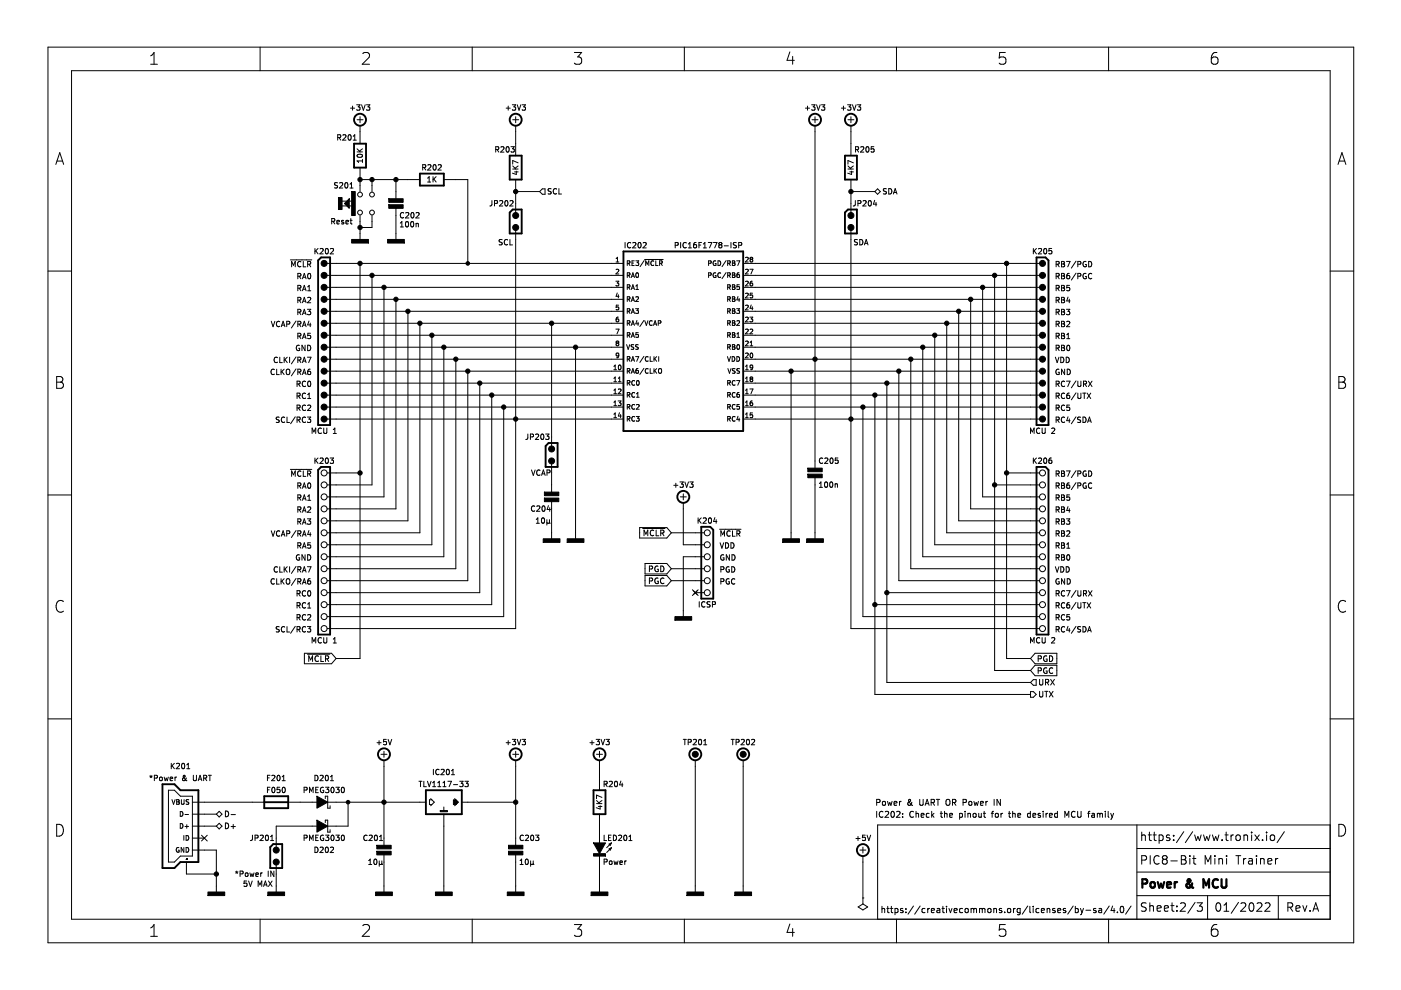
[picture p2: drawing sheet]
<svg xmlns="http://www.w3.org/2000/svg" width="297mm" height="210mm" viewBox="0 0 297 210" stroke-linecap="round" stroke-linejoin="round" font-family="sans-serif">
<path d="M.2 0h296.9v209.9h-296.9z" fill-rule="evenodd" fill="#fff" stroke="#fff" stroke-width=".21"/>
<g fill="none" stroke="#000" stroke-width=".21">
<path d="M10.2 10h276.8v189.9h-276.8zM15.2 15h266.8v179.9h-266.8zM31.9 11.8l.8-.7v2.5M31.9 13.6h1.5M55.1 10v5M76.9 11.4l.4-.3h.6a.68 .68 0 0 1 .3 1.1l-1.4 1.4h1.5M100.1 10v5M121.8 11.1h1.5l-.8 1a.68 .68 0 0 1 .8 .5v.5l-.2 .4-1 .1-.3-.2M145.1 10v5M167.5 11l-.6 1.8h1.5M168.1 12v1.6M190.1 10v5"/>
<path d="M213.2 11.1h-1.2l-.2 1.2 .4-.2 .8 .1 .3 .4-.1 .8-.4 .2h-.6l-.4-.2M235 10v5M258 11.1a.99 .99 0 0 0-1.2 1.1v.9l.3 .4 .7 .1 .3-.2 .1-.8-.2-.4-.7-.1-.5 .5M11.8 34.9l.9-2.5 .8 2.5M12.1 34.1h1.2M71.6 38.8h-.6v.4l.5 .2 .1 .2-.3 .3-.4-.1M71.6 29.2l.5-.1 .1-.4-.6-.1v1.1M71.9 29.2l.4 .5M72 38.8l.4-.1 .3 .3-.7 .9h.7M72.7 28.7l.4-.1 .3 .3-.8 .8h.8M73.2 38.8l.2-.1a.61 .61 0 0 1 .4 .6 .61 .61 0 0 1-.4 .6l-.3-.5zM73.9 28.7l.2-.1a.61 .61 0 0 1 .4 .5 .61 .61 0 0 1-.4 .6l-.3-.4z"/>
<path d="M74.2 39.9h.7M74.2 39l.3-.3v1.2M74.3 22.9h.9M74.7 22.5v.9M74.9 29.7h.6M74.9 28.9l.3-.3v1.1M75.6 22.2h.7l-.4 .5 .4 .1v.5l-.2 .1-.5-.1M75.7 25.4h1.3M75.7 32.2h1.2M75.7 31.6l.7 .6M75.8 32.9a.56 .56 0 0 1 .6-.3 .56 .56 0 0 1 .4 .6 .56 .56 0 0 1-.7 .2 .56 .56 0 0 1-.3-.5zM76.3 24.8v1.2"/>
<path d="M76.3 26.7v3.8M76.3 35.5v5.1M76.3 38.1h12.7M76.7 22.2l.3 1.2 .4-1.2M76.9 34.1h-1.2l.3 .4M76.9 33.8v.7M76.9 31.6l-.7 .4M77.7 22.2h.7l-.4 .5 .4 .1v.5l-.2 .1-.5-.1M78.9 38.1v2.5M83.9 38.1v4.4M89.6 35.5h.6v-.5l-.6-.1v1.2M89.9 35.5l.4 .6"/>
<path d="M90.7 38.6h.6M90.7 37.8l.3-.4v1.2M90.7 35l.5-.1 .2 .3-.7 .9h.7M91.8 37.4v1.2M91.9 35l.2-.1a.61 .61 0 0 1 .4 .6 .61 .61 0 0 1-.4 .6l-.3-.5zM92 37.9l.5 .7M92.5 37.4l-.7 .7M92.9 35l.4-.1 .3 .3-.7 .9h.7M94.1 38.1h5.1v17.7M105.1 31.7l.6-.1v-.4l-.6-.1v1.2M105.4 31.7l.4 .6M106.2 31.2l.4-.1 .3 .3-.8 .9h.8"/>
<path d="M107.3 22.9h.9M107.4 31.2l.2-.1a.61 .61 0 0 1 .4 .6 .61 .61 0 0 1-.4 .6l-.3-.5zM107.7 22.5v.9M108.3 31.1h.7l-.3 .4 .3 .1v.5l-.2 .2-.5-.2M108.6 22.2h.7l-.3 .5 .3 .1v.5l-.2 .1-.5-.1M108.7 25.4h1.3M108.7 35.8h1.2M108.7 35.2l.7 .6M109.1 36.4h.8M109.3 24.8v1.2M109.3 26.7v6.3M109.3 38.1v7"/>
<path d="M109.5 36.3v.7l-.8-.3M109.7 22.2l.3 1.2 .4-1.2M109.9 35.2l-.7 .5M109.9 34.5l-1.2-.5v.8M110.7 22.2h.7l-.4 .5 .4 .1v.5l-.2 .1-.5-.1M118.5 40v1.1h.5M170.8 22.9h.8M171.2 22.5v.9M172.1 22.2h.7l-.4 .5 .3 .1v.5l-.1 .1-.5-.1M172.2 25.4h1.2M172.8 24.8v1.2M172.8 26.7v72.9"/>
<path d="M173.1 22.2l.4 1.2 .4-1.2M174.2 22.2h.7l-.4 .5 .3 .1v.5l-.1 .1-.5-.1M178.4 22.9h.9M178.8 22.5v.9M179.7 22.2h.7l-.4 .5 .4 .1v.5l-.2 .1-.5-.1M179.8 25.4h1.2M179.8 35.8h1.1M179.8 35.2l.6 .6M180.2 36.4h.7M180.4 24.8v1.2M180.4 26.7v6.3M180.4 38.1v7"/>
<path d="M180.6 36.3v.7l-.9-.3M180.7 22.2l.4 1.2 .4-1.2M180.9 35.2l-.6 .5M180.9 34.5l-1.1-.5v.8M181.4 31.7l.5-.1 .1-.4-.6-.1v1.2M181.7 31.7l.4 .6M181.8 22.2h.7l-.4 .5 .3 .1v.5l-.1 .1-.5-.1M182.5 31.2l.4-.1 .2 .3-.7 .9h.7M183.7 31.2l.2-.1a.61 .61 0 0 1 .4 .6 .61 .61 0 0 1-.4 .6l-.3-.5zM185.3 31.1h-.6v.5h.5l.1 .5-.2 .2-.4-.2M188.4 40a.58 .58 0 0 1 .7 .6 .58 .58 0 0 1-.7 .5zM283.7 34.9l.8-2.5 .9 2.5"/>
<path d="M283.9 34.1h1.2M10.2 57.5h5M61.6 55.1h4.5M61.8 56.6v-1.2l.4 .8 .4-.8v1.2M63.1 58.6l.6-.1v-.4l-.6-.1v1.1M63.4 58.6l.4 .5M63.8 55.5a.51 .51 0 0 0-.7 .5 .51 .51 0 0 0 .7 .5M64.1 59.1l.4-1.1 .4 1.1M64.2 58.8h.6M64.3 55.4v1.2h.5M65.2 56h.6v-.5l-.6-.1v1.2M65.3 58.1l.2-.1a.61 .61 0 0 1 .4 .5 .61 .61 0 0 1-.4 .6l-.3-.4z"/>
<path d="M65.5 56l.4 .6M66.8 52.7v1.1M66.9 53.2l.5 .6M67.4 52.7l-.6 .6M67.9 52.8l.4-.1 .2 .3-.7 .8h.7M69.1 52.8l.1-.1a.61 .61 0 0 1 .4 .6 .61 .61 0 0 1-.4 .5l-.2-.4zM69.4 55.8h62.8M69.4 58.4h62.8M70.1 52.8l.4-.1 .2 .3-.7 .8h.7M70.3 46.9h.6v-.5l-.6-.1v1.2M70.6 46.9l.4 .6M71.4 47.1l.6-.1-.1-.2-.3-.1-.2 .2 .1 .5h.4"/>
<path d="M72.5 43.7h2.1M72.5 42.6h2.1M72.8 46.8l-.2-.1-.2 .2 .1 .1 .3 .2v.2h-.4M73.3 47.1l.6-.1-.1-.2-.3-.1-.2 .2 .1 .5h.4M74.2 46.7h.5M74.4 46.3v1l.3 .2M76.3 45.7v5.1M76.3 55.8v83.8h-5M78.9 58.4v44.4h-9.5M78.9 45.7v2.5h-2.6M83.9 43.8v7M84.9 48.1h.6"/>
<path d="M84.9 47.3l.3-.3v1.1M85.6 45.2a.51 .51 0 0 0-.7 .4 .51 .51 0 0 0 .7 .5M86 45.2l.5-.1 .2 .3-.7 .8h.7M86.1 47.1l.1-.1a.61 .61 0 0 1 .4 .5 .61 .61 0 0 1-.4 .6l-.2-.4zM87.2 47.1l.1-.1a.61 .61 0 0 1 .4 .5 .61 .61 0 0 1-.4 .6l-.2-.4zM87.2 45.2l.2-.1a.61 .61 0 0 1 .4 .5 .61 .61 0 0 1-.4 .6l-.3-.4zM88.2 45.2l.5-.1 .2 .3-.7 .8h.7M88.2 47.4v.7M88.2 47.5l.5-.1v.7M104.3 42.5l-.1 1-.3 .2M104.8 43.1h.6v-.5l-.6-.1v1.2M105.9 42.6l.5-.1 .2 .4-.7 .8h.7"/>
<path d="M106.5 50.8h-.5l-.2 .2 .1 .3 .5 .2v.3l-.6 .1M107.1 42.6l.2-.1a.61 .61 0 0 1 .4 .6 .61 .61 0 0 1-.4 .6l-.3-.5zM107.6 50.9a.51 .51 0 0 0-.7 .5 .51 .51 0 0 0 .7 .4M108.1 50.8v1.1h.6M108.1 42.6l.5-.1 .2 .4-.7 .8h.7M109.3 48.9v84.4h-39.9M109.3 40.6h5.1M114.4 40.6l.6-.6h.6v1.2h-.6zM116.9 40h-.5l-.2 .2 .1 .3 .5 .2v.3l-.6 .1M118 40.1a.51 .51 0 0 0-.7 .5 .51 .51 0 0 0 .7 .4M130.6 59.6h.6l-.3 .4 .3 .1v.4h-.6M130.6 54.8l.3-.3v1"/>
<path d="M130.6 57.2l.4-.1 .2 .3-.6 .7h.6M130.6 55.5h.6M132.5 51.4v1.2M133 58.4l.5-.1v-.4l-.5-.1v1M133 55.8h.5v-.4l-.5-.1v1M133.2 55.8l.4 .5M133.2 58.4l.4 .4M133.7 51.5a.51 .51 0 0 0-.7 .5 .51 .51 0 0 0 .7 .5M133.9 58.8l.3-1 .3 1M133.9 58.6h.5M134 55.8h.3M134.2 51.5l.4-.1 .2 .3-.7 .9h.7"/>
<path d="M134.5 55.3h-.5v1h.5M134.8 55.3h.6l-.3 .4 .3 .1v.4h-.6M134.9 57.9l.1-.1a.49 .49 0 0 1 .4 .6 .49 .49 0 0 1-.5 .4l-.1-.3zM135.4 51.5l.1-.1a.61 .61 0 0 1 .4 .6 .61 .61 0 0 1-.4 .6l-.2-.5zM136.4 51.5l.4-.1 .2 .3-.7 .9h.7M136.6 55.3l-.9 1.2M136.7 55h3.9M136.9 56.3v-1l.3 .7 .4-.7v1M138.6 55.4a.44 .44 0 0 0-.6 .4 .44 .44 0 0 0 .6 .4M139 55.3v1h.5M139.8 55.8h.5l.1-.4-.6-.1v1M140.1 55.8l.3 .5"/>
<path d="M143.2 52h.5l.1-.5-.6-.1v1.2M144.3 51.4v1.2M145.5 51.5a.51 .51 0 0 0-.7 .5 .51 .51 0 0 0 .7 .5M145.9 52.6h.7M145.9 51.7l.4-.3v1.2M147.6 51.4l-.3 .1-.2 .2-.1 .6 .3 .3 .3-.1v-.6l-.3-.1-.3 .3M148.2 52h.4M148.7 51.4h-.5v1.2M149.1 52.6h.7M149.1 51.7l.3-.3v1.2M150.2 51.4h.7l-.5 1.2M150.2 55.8h.5l.1-.4-.6-.1v1"/>
<path d="M150.2 58.4l.5-.1 .1-.4-.6-.1v1M151.3 51.4h.7l-.5 1.2M151.8 55.3a.45 .45 0 0 0-.6 .5 .45 .45 0 0 0 .6 .4v-.3h-.2M151.8 57.9a.45 .45 0 0 0-.6 .4 .45 .45 0 0 0 .6 .4v-.3h-.2M152.2 55.3a.5 .5 0 0 1 .6 .5 .5 .5 0 0 1-.6 .5zM152.6 51.9l-.2-.2 .2-.3 .5 .2-.3 .3M152.6 51.9l-.2 .2 .2 .5 .5-.3-.3-.4M152.6 51.9h.2M152.8 57.9a.44 .44 0 0 0-.6 .4 .44 .44 0 0 0 .6 .4M153.6 52.1h.8M153.9 55.3l-.8 1.2M153.9 57.8l-.8 1.3"/>
<path d="M154.3 55.8h.5v-.4l-.5-.1v1M154.3 58.4l.5-.1v-.4l-.5-.1v1M154.5 58.4l.3 .4M154.5 55.8l.3 .5M155 51.4v1.2M155.3 55.8h.3M155.3 57.8h.3l.2 .2-.2 .3 .2 .3-.1 .2h-.4zM155.3 58.3h.3M155.7 55.7l-.1 .1M155.8 55.7l-.1-.4h-.4v1l.5-.1v-.2l-.2-.2M155.8 55.7h-.1M156.1 51.5h-.6v.3l.5 .3 .1 .2-.2 .3-.4-.1"/>
<path d="M156.2 55.3h.6l-.4 1M156.6 52h.6v-.5l-.6-.1v1.2M156.7 57.8l-.4 .3-.1 .5 .2 .2 .4-.1-.1-.4-.3-.1-.2 .2M157.6 55.8h62.8M157.6 58.4h62.8M158.1 54.6l.4-.1 .1 .3-.6 .7h.6M158.1 57.2l.4-.1 .1 .3-.6 .7h.6M158.1 59.7l.4-.1 .1 .3-.6 .7h.6M159 57.1h.6l-.4 1M159.2 55l-.2-.2 .2-.3 .4 .2-.2 .3M159.2 55l-.2 .2 .2 .3 .4-.1-.2-.4M159.2 55h.2"/>
<path d="M159.5 59.6l-.4 .3-.1 .5 .2 .2 .4-.1-.1-.4-.3-.1-.2 .2M180.4 48.9v84.4h40M180.4 40.6h5.1M181.3 42.5v1l-.4 .2M181.8 50.8l-.6 .1v.3l.5 .2 .1 .3-.2 .2h-.5M181.9 43.1h.5l.1-.5-.6-.1v1.2M182.3 50.8a.58 .58 0 0 1 .7 .6 .58 .58 0 0 1-.7 .5zM183 42.6l.4-.1 .2 .4-.7 .8h.7M183.3 51.9l.4-1.1 .3 1.1M183.4 51.6h.5M184.2 42.6l.2-.1a.61 .61 0 0 1 .4 .6 .61 .61 0 0 1-.4 .6l-.3-.5zM185.5 42.5l-.3 .8h.7"/>
<path d="M185.7 42.9v.8M186.1 40l.5 .6-.5 .6-.6-.6zM187.9 40h-.4l-.2 .2 .1 .3 .5 .2v.3l-.6 .1M189.4 41.1l.4-1.1 .4 1.1M189.5 40.8h.6M210.9 58.4v83.8h7.6M213.4 55.8v83.8h5.1M219.1 52.7v1.1M219.3 53.2l.4 .6M219.7 52.7l-.6 .6M220.2 52.8l.4-.1 .2 .3-.7 .8h.7M221.4 52.8l.2-.1a.61 .61 0 0 1 .3 .6 .61 .61 0 0 1-.3 .5l-.3-.4z"/>
<path d="M223 52.7h-.6v.5h.5l.1 .5-.2 .1-.4-.1M223.9 58.6l.6-.1v-.4l-.6-.1v1.1M223.9 56h.6v-.5l-.6-.1v1.2M224.2 58.6l.4 .5M224.2 56l.4 .6M225.1 55.4h.4l.2 .2-.2 .4 .2 .1v.3l-.2 .2h-.4zM225.1 58h.4l.2 .2-.2 .3 .2 .1v.3l-.2 .2h-.4zM225.1 58.5h.4M225.1 56h.4M226.1 55.4h.8l-.5 1.2M226.7 58h-.3l-.2 .2v.7l.2 .2 .4-.1-.1-.5-.3-.1-.2 .2M228.1 55.4l-1 1.4"/>
<path d="M228.1 57.9l-1 1.5M228.5 58.6l.6-.1v-.4l-.6-.1v1.1M228.5 56h.6v-.5l-.6-.1v1.2M230.3 55.5a.52 .52 0 0 0-.7 .5 .52 .52 0 0 0 .7 .5v-.4h-.2M230.3 58a.52 .52 0 0 0-.7 .5 .52 .52 0 0 0 .7 .5v-.4h-.2M230.8 55.4a.58 .58 0 0 1 .7 .6 .58 .58 0 0 1-.7 .6zM231.5 58.1a.51 .51 0 0 0-.7 .4 .51 .51 0 0 0 .7 .5M282 57.5h5M12 79.8h.8a.61 .61 0 0 1 .5 .6 .61 .61 0 0 1-.5 .6 .67 .67 0 0 1 .7 .6 .67 .67 0 0 1-.5 .7h-1zM57.5 68.1l.4 1.2 .4-1.2M58.2 78.4a.51 .51 0 0 0-.8 .4 .51 .51 0 0 0 .8 .5M58.7 78.3v1.1h.5"/>
<path d="M58.8 75.8a.51 .51 0 0 0-.7 .5 .51 .51 0 0 0 .7 .5M59.3 68.2a.51 .51 0 0 0-.7 .5 .51 .51 0 0 0 .7 .5M59.3 75.7v1.2h.6M59.6 78.3v1.1M59.6 69.3l.4-1.2 .4 1.2M59.8 68.9h.5M59.8 78.8l.4 .6M60.2 75.7v1.2M60.2 78.3l-.6 .6M60.4 76.2l.5 .7M60.7 78.4l.3-.1 .4 .1 .1 .6-.2 .4h-.3l-.3-.1zM60.8 68.7h.5l.1-.5-.6-.1v1.2"/>
<path d="M60.9 75.7l-.7 .7M61.4 75.7v1.2M62.8 75.7l-1 1.5M62.8 68.1l-1 1.4M62.8 78.2l-1 1.5M63.1 76.3h.6v-.5l-.6-.1v1.2M63.1 78.9l.6-.1v-.4l-.6-.1v1.1M63.1 61.1l.6-.1v-.4l-.6-.1v1.2M63.1 68.7h.6v-.5l-.6-.1v1.2M63.1 71.3l.6-.1v-.4l-.6-.1v1.1M63.1 63.6h.6v-.4l-.6-.2v1.2M63.1 66.2l.6-.1v-.4l-.6-.1v1.1"/>
<path d="M63.4 76.3l.4 .6M63.4 68.7l.4 .6M63.4 61.1l.4 .6M63.4 63.6l.4 .6M63.4 71.3l.4 .5M63.4 78.9l.4 .5M63.4 66.2l.4 .5M63.5 73.2a.52 .52 0 0 0-.7 .6 .52 .52 0 0 0 .7 .4v-.3h-.2M64.1 76.9l.4-1.2 .4 1.2M64.1 69.3l.4-1.2 .4 1.2M64.1 61.7l.4-1.2 .4 1.2M64.1 64.2l.4-1.2 .4 1.2"/>
<path d="M64.1 71.8l.4-1.1 .4 1.1M64.1 79.4l.4-1.1 .4 1.1M64.1 66.7l.4-1.1 .4 1.1M64.2 76.6h.6M64.2 68.9h.6M64.2 61.3h.6M64.2 63.9h.6M64.2 71.5h.6M64.2 79.1h.6M64.2 66.4h.6M64.7 73.2v1.1l-.7-1.1v1.1M65.2 65.6h.7l-.4 .4 .3 .1v.5l-.1 .1-.5-.1"/>
<path d="M65.2 75.7h.7l-.5 1.2M65.2 73.2a.58 .58 0 0 1 .7 .6 .58 .58 0 0 1-.7 .5zM65.2 61.7h.7M65.2 60.8l.4-.3v1.2M65.2 63.2l.5-.2 .2 .4-.7 .8h.7M65.5 68.1l-.3 .8h.7M65.8 78.3h-.4l-.1 .2-.1 .7 .2 .2 .4-.1v-.5l-.4-.1-.2 .2M65.8 68.5v.8M65.8 70.7h-.5l-.1 .5 .6-.1v.6l-.1 .1-.5-.1M69.4 78.7h62.8M69.4 76.2h62.8M69.4 73.6h62.8"/>
<path d="M69.4 71.1h62.8M69.4 68.5h62.8M69.4 66h62.8M69.4 63.5h62.8M69.4 60.9h62.8M81.4 60.9v44.5h-12M83.9 63.5v44.4h-14.5M86.5 66v44.4h-17.1M89 68.5v44.5h-19.6M91.6 71.1v44.4h-22.2M94.1 73.6v44.4h-24.7M96.6 76.2v44.4h-27.2"/>
<path d="M99.2 78.7v44.4h-29.8M117 68.5v26.1M122 73.6v40.6M130.2 78.4h.5M130.2 77.7l.2-.3v1M130.6 69.8h.6l-.4 1M130.8 72.7l-.2 .2 .2 .4 .4-.2-.2-.4M130.8 72.7l-.2-.1 .2-.3 .4 .2-.2 .2M130.8 72.7h.2M130.9 62.1l-.3 .7h.6M131.1 67.2l-.4 .3-.1 .5 .2 .2 .4-.1-.1-.4-.3-.1-.2 .2M131.1 62.5v.7"/>
<path d="M131.2 64.7h-.5l-.1 .5 .5-.1 .1 .5h-.6M131.2 77.5l.1-.1a.49 .49 0 0 1 .4 .5 .49 .49 0 0 1-.5 .4l-.1-.3zM131.2 75.3l-.2 .2-.3-.1v-.4l.3-.1 .2 .1v.6l-.5 .3M132.9 73.1l.3 1 .3-1M133 63.4h.5v-.4l-.5-.1v1M133 76.1h.5v-.4l-.5-.1v1M133 60.9h.5v-.4l-.5-.1v1M133 66l.5-.1v-.3l-.5-.1v1M133 68.5h.5v-.4l-.5-.1v1M133 71.1l.5-.1v-.4l-.5-.1v1M133 78.7l.5-.1v-.4l-.5-.1v1M133.2 78.7l.4 .4"/>
<path d="M133.2 60.9l.4 .5M133.2 63.4l.4 .5M133.2 66l.4 .5M133.2 68.5l.4 .5M133.2 71.1l.4 .4M133.2 76.1l.4 .5M133.9 79.1l.3-1 .3 1M133.9 61.4l.3-1 .3 1M133.9 63.9l.3-1 .3 1M133.9 66.5l.3-1 .3 1M133.9 69l.3-1 .3 1M133.9 71.5l.3-1 .3 1"/>
<path d="M133.9 76.6l.3-1 .3 1M133.9 78.9h.5M133.9 63.6h.5M133.9 61.1h.5M133.9 66.2h.5M133.9 68.7h.5M133.9 71.2h.5M133.9 76.3h.5M134.4 73.1l-.5 .1a.42 .42 0 0 0 .4 .5v.3h-.5M134.8 65.5h.6l-.4 .3 .3 .1v.5h-.5M134.8 75.6h.6l-.4 1M134.8 63l.4-.1 .2 .3-.6 .7h.6"/>
<path d="M134.8 61.4h.6M134.8 60.7l.3-.3v1M135 67.9l-.2 .8h.6M135.3 78.1l-.4 .3-.1 .6 .2 .1h.3v-.5l-.3-.1-.2 .2M135.3 68.3v.7M135.3 70.5h-.4l-.1 .5h.5v.4h-.5M135.3 73.1l-.5 .1a.42 .42 0 0 0 .5 .5l-.1 .3h-.4M136.5 78.1l-.8 1.3M136.5 67.9l-.8 1.3M136.5 75.6l-.8 1.2M136.7 68l.3 1 .4-1M137.4 75.7a.44 .44 0 0 0-.6 .4 .44 .44 0 0 0 .6 .4"/>
<path d="M137.4 78.2a.44 .44 0 0 0-.6 .4 .44 .44 0 0 0 .6 .5M137.8 78.1v1h.5M137.8 75.6v1h.5M138.3 68.1a.44 .44 0 0 0-.6 .4 .44 .44 0 0 0 .6 .4M138.6 69l.3-1 .3 1M138.7 75.6v1M138.7 78.1v1M138.7 68.7h.4M138.8 78.6l.4 .5M138.8 76l.4 .6M139.2 78.1l-.5 .6M139.2 75.6l-.5 .6"/>
<path d="M139.6 68.5h.4l.1-.4-.5-.1v1M139.7 78.3l.1-.2 .4 .2 .1 .5-.2 .3-.4-.1zM139.7 75.6v1M154.2 75.6l.4 1 .3-1M154.3 66l.5-.1v-.3l-.5-.1v1M154.3 71.1l.5-.1v-.4l-.5-.1v1M154.3 68.5h.5v-.4l-.5-.1v1M154.3 60.9h.5v-.4l-.5-.1v1M154.3 63.4h.5v-.4l-.5-.1v1M154.3 73.6l.5-.1v-.3l-.5-.1v1M154.3 78.1l.4 1 .3-1M154.5 73.6l.3 .5"/>
<path d="M154.5 71.1l.3 .4M154.5 68.5l.3 .5M154.5 66l.3 .5M154.5 63.4l.3 .5M154.5 60.9l.3 .5M155.2 75.6a.5 .5 0 0 1 .6 .5 .5 .5 0 0 1-.6 .5zM155.3 73.1h.3l.2 .2-.2 .2 .2 .4-.1 .2h-.4zM155.3 62.9h.3l.2 .2-.2 .3 .2 .3-.1 .2h-.4zM155.3 65.5h.3l.2 .1-.2 .3 .2 .4-.1 .2h-.4zM155.3 68h.3l.2 .2-.2 .3 .2 .3-.1 .2h-.4zM155.3 60.4h.3l.2 .2-.2 .3 .2 .3-.1 .2h-.4zM155.3 73.5h.3"/>
<path d="M155.3 71h.3M155.3 68.5h.3M155.3 65.9h.3M155.3 63.4h.3M155.3 60.9h.3M155.7 70.6l-.4-.1v1l.5-.1v-.2l-.2-.2M155.7 70.6h.1M155.8 70.6v.2l-.2 .2M155.8 78.2h-.5a.42 .42 0 0 0 .5 .6v.3h-.5M156.2 65.5h.6l-.3 .3 .3 .1v.5h-.6M156.2 68.1l.4-.1 .2 .3-.6 .7h.6M156.2 75.6a.5 .5 0 0 1 .6 .5 .5 .5 0 0 1-.6 .5z"/>
<path d="M156.2 71.5h.6M156.2 70.8l.3-.3v1M156.3 73.2l.2-.1a.49 .49 0 0 1 .3 .5 .49 .49 0 0 1-.4 .4l-.2-.3zM156.5 62.9l-.3 .7h.6M156.7 63.2v.7M156.8 60.4h-.5l-.1 .5 .5-.1 .1 .5h-.6M156.8 78.2h-.5a.42 .42 0 0 0 .5 .6l-.1 .3h-.5M157.6 78.7h62.8M157.6 76.2h62.8M157.6 73.6h62.8M157.6 71.1h62.8M157.6 68.5h62.8"/>
<path d="M157.6 66h62.8M157.6 63.5h62.8M157.6 60.9h62.8M158.1 62.3l.4-.1 .1 .2-.6 .8h.6M158.1 64.8l.4-.1 .1 .3-.6 .7h.6M158.1 78.4h.5M158.1 77.7l.3-.3v1M158.1 75l.4-.1 .1 .2-.6 .8h.6M158.1 67.3l.4-.1 .1 .3-.6 .7h.6M158.1 69.9l.4-.1 .1 .3-.6 .7h.6M158.1 72.4l.4-.1 .1 .3-.6 .7h.6M159 67.2h.6l-.3 .4 .3 .1v.4h-.6"/>
<path d="M159 69.9l.4-.1 .2 .3-.6 .7h.6M159 73.3h.6M159 72.6l.3-.3v1M159.2 74.9h.1a.49 .49 0 0 1 .3 .5 .49 .49 0 0 1-.4 .4l-.2-.3zM159.3 64.7l-.3 .7h.6M159.5 65v.7M159.6 62.2h-.5l-.1 .4h.5l.1 .5h-.6M159.6 77.8l-.2 .2h-.3v-.5l.3-.1 .2 .2v.6l-.5 .2M167.7 78.7v35.5M190.6 78.7v44.4h29.8M193.1 76.2v44.4h27.3M195.6 73.6v44.4h24.8"/>
<path d="M198.2 71.1v44.4h22.2M200.7 68.5v44.5h19.7M203.3 66v44.4h17.1M205.8 63.5v44.4h14.6M208.3 60.9v44.5h12.1M223.8 75.7l.3 1.2 .4-1.2M223.9 63.6h.6v-.4l-.6-.2v1.2M223.9 61.1l.6-.1v-.4l-.6-.1v1.2M223.9 68.7h.6v-.5l-.6-.1v1.2M223.9 71.3l.6-.1v-.4l-.6-.1v1.1M223.9 66.2l.6-.1v-.4l-.6-.1v1.1M223.9 73.8l.6-.1v-.4l-.6-.1v1.1"/>
<path d="M224.2 61.1l.4 .6M224.2 63.6l.4 .6M224.2 66.2l.4 .5M224.2 71.3l.4 .5M224.2 73.8l.4 .5M224.2 68.7l.4 .6M224.5 78.3a.52 .52 0 0 0-.6 .6 .52 .52 0 0 0 .7 .4v-.4h-.2M224.9 75.7a.58 .58 0 0 1 .7 .6 .58 .58 0 0 1-.7 .6zM225.1 70.7h.4l.2 .2-.2 .3 .2 .1v.3l-.2 .2h-.4zM225.1 68.1h.4l.2 .2-.2 .4 .2 .1v.2l-.2 .3h-.4zM225.1 63h.4l.2 .3-.2 .3 .2 .1v.3l-.2 .2h-.4zM225.1 63.6h.4"/>
<path d="M225.1 66.1h.4M225.1 68.7h.4M225.1 60.5h.4l.2 .2-.2 .3 .2 .2v.2l-.2 .3h-.4zM225.1 65.6h.4l.2 .2-.2 .3 .2 .1v.3l-.2 .2h-.4zM225.1 73.2h.4l.2 .2-.2 .3 .2 .2v.2l-.2 .2h-.4zM225.1 61h.4M225.1 71.2h.4M225.1 73.7h.4M225.7 78.3v1.1l-.6-1.1v1.1M226.1 75.7a.58 .58 0 0 1 .6 .6 .58 .58 0 0 1-.6 .6zM226.1 65.6h.7l-.4 .4 .4 .1v.5l-.2 .1-.5-.1M226.2 68.2l.4-.1 .2 .3-.7 .9h.7"/>
<path d="M226.2 71.8h.6M226.2 71l.3-.3v1.1M226.3 78.3a.58 .58 0 0 1 .6 .5 .58 .58 0 0 1-.6 .6zM226.3 73.3l.1-.1a.61 .61 0 0 1 .4 .6 .61 .61 0 0 1-.4 .5l-.2-.4zM226.4 63l-.2 .8h.7M226.7 63.4v.8M226.8 60.5h-.6v.5h.5l.1 .5-.2 .2-.4-.2M283.9 79.8h.8a.61 .61 0 0 1 .5 .6 .61 .61 0 0 1-.5 .6 .67 .67 0 0 1 .6 .6 .67 .67 0 0 1-.5 .7h-.9zM12 81h.8M59.2 88.5h-.6v.4l.5 .2 .1 .3-.2 .2-.5-.1M60.4 88.5a.51 .51 0 0 0-.8 .5 .51 .51 0 0 0 .8 .5M60.8 88.4v1.2h.6"/>
<path d="M61.6 99.5h4.5M62.6 88.4l-1 1.4M63 84l.5-.1 .1-.4-.6-.2v1.2M63 81.4h.5l.1-.5-.6-.1v1.2M63 89h.5l.1-.5-.6-.1v1.2M63 86.5l.5-.1 .1-.4-.6-.1v1.1M63.3 89l.3 .6M63.3 86.5l.3 .5M63.3 81.4l.3 .6M63.3 84l.3 .5M63.8 100a.51 .51 0 0 0-.7 .4 .51 .51 0 0 0 .7 .5M64.3 99.9v1.1h.5"/>
<path d="M64.8 88.5a.51 .51 0 0 0-.7 .5 .51 .51 0 0 0 .7 .5M64.8 80.9a.51 .51 0 0 0-.7 .5 .51 .51 0 0 0 .7 .5M64.8 83.5a.51 .51 0 0 0-.7 .4 .51 .51 0 0 0 .7 .5M64.8 86a.51 .51 0 0 0-.7 .5 .51 .51 0 0 0 .7 .4M65.2 88.4h.7l-.4 .5 .3 .1v.5l-.1 .1-.5-.1M65.2 86l.5-.1 .2 .3-.7 .8h.7M65.2 83.7l.4-.4v1.2M65.2 84.5h.7M65.3 80.9l.2-.1a.61 .61 0 0 1 .4 .6 .61 .61 0 0 1-.4 .6l-.3-.5zM66.2 91.9v-1.1l.4 .8 .3-.8v1.1M66.8 97.1v1.2M66.9 97.6l.5 .7"/>
<path d="M67.4 97.1l-.6 .7M67.9 97.2l.4-.1 .2 .3-.7 .9h.7M68.1 90.9a.51 .51 0 0 0-.7 .4 .51 .51 0 0 0 .7 .5M68.6 90.8v.9l.3 .2 .4-.2v-.9M69.1 97.2l.1-.1a.61 .61 0 0 1 .4 .6 .61 .61 0 0 1-.4 .6l-.2-.5zM69.4 81.2h62.8M69.4 83.8h62.8M69.4 86.3h62.8M69.4 88.8h62.8M70 97.1h.7l-.4 .4 .4 .2v.4l-.2 .2-.5-.2M70.7 91.1l.3-.3v1.1M70.7 91.9h.6"/>
<path d="M101.7 81.2v44.5h-32.3M104.3 83.8v44.4h-34.9M106.8 86.3v44.4h-37.4M111.9 92v1l-.4 .2M112.5 92.6h.5l.1-.5-.6-.1v1.2M112.7 99.6l.4 1.2 .4-1.2M113.6 92.1l.4-.1 .2 .4-.7 .8h.7M114.5 99.8a.51 .51 0 0 0-.7 .4 .51 .51 0 0 0 .7 .5M114.8 92.1l.1-.1a.61 .61 0 0 1 .4 .6 .61 .61 0 0 1-.4 .6l-.3-.5zM115.7 92h.7l-.4 .5 .3 .1v.5l-.1 .1-.5-.1M117 98.4v6.3M130.2 85.3l.2-.3v1"/>
<path d="M130.2 80.2l.2-.3v1M130.2 82.8l.2-.3v1M130.2 87.8l.2-.3v1M130.2 80.9h.5M130.2 83.5h.5M130.2 86h.5M130.2 88.5h.5M131.1 85h.6l-.4 .4 .3 .1v.4h-.5M131.1 80.2l.3-.3v1M131.1 82.6l.4-.1 .2 .3-.6 .7h.6M131.1 80.9h.6M131.3 87.5l-.2 .7h.6"/>
<path d="M131.6 87.9v.6M133 81.2h.5v-.4l-.5-.1v1M133 83.7h.5v-.4l-.5-.1v1M133 86.3l.5-.1v-.3l-.5-.1v1M133 88.8h.5v-.4l-.5-.1v1M133.2 81.2l.4 .5M133.2 83.7l.4 .5M133.2 86.3l.4 .5M133.2 88.8l.4 .5M134.6 80.8a.44 .44 0 0 0-.7 .4 .44 .44 0 0 0 .7 .4M134.6 85.9a.44 .44 0 0 0-.7 .4 .44 .44 0 0 0 .7 .4M134.6 88.4a.44 .44 0 0 0-.7 .4 .44 .44 0 0 0 .7 .4"/>
<path d="M134.6 83.3a.44 .44 0 0 0-.7 .4 .44 .44 0 0 0 .7 .4M134.9 88.3h.6l-.3 .4 .3 .1v.4h-.6M134.9 85.9l.4-.1 .2 .2-.6 .8h.6M134.9 84.2h.6M134.9 83.5l.3-.3v1M135 80.8l.2-.1a.49 .49 0 0 1 .3 .5 .49 .49 0 0 1-.4 .4l-.2-.3zM154.3 83.7h.5v-.4l-.5-.1v1M154.3 88.8h.5v-.4l-.5-.1v1M154.3 81.2h.5v-.4l-.5-.1v1M154.3 86.3l.5-.1v-.3l-.5-.1v1M154.5 88.8l.3 .5M154.5 86.3l.3 .5"/>
<path d="M154.5 83.7l.3 .5M154.5 81.2l.3 .5M155.8 85.9a.44 .44 0 0 0-.6 .4 .44 .44 0 0 0 .6 .4M155.8 88.4a.44 .44 0 0 0-.6 .4 .44 .44 0 0 0 .6 .4M155.8 80.8a.44 .44 0 0 0-.6 .4 .44 .44 0 0 0 .6 .4M155.8 83.3a.44 .44 0 0 0-.6 .4 .44 .44 0 0 0 .6 .4M156.2 80.7h.6l-.4 1M156.5 88.3l-.3 .7h.6M156.7 83.2l-.4 .3-.1 .5 .2 .2 .4-.1-.1-.4-.3-.1-.2 .2M156.7 88.6v.7M156.8 85.8h-.5l-.1 .4h.5l.1 .5h-.6M157.6 81.2h62.8"/>
<path d="M157.6 83.8h62.8M157.6 86.3h62.8M157.6 88.8h62.8M158.1 80.9h.5M158.1 83.5h.5M158.1 86h.5M158.1 88.5h.5M158.1 80.2l.3-.3v1M158.1 82.8l.3-.3v1M158.1 85.3l.3-.3v1M158.1 87.8l.3-.3v1M159 82.5h.6l-.4 1"/>
<path d="M159.2 80.4l-.2 .2 .2 .3 .4-.2-.2-.3M159.2 80.4l-.2-.2 .2-.3 .4 .2-.2 .3M159.2 80.4h.2M159.5 85l-.4 .2-.1 .6 .2 .2 .4-.1-.1-.5h-.3l-.2 .2M159.6 87.5h-.5l-.1 .5h.5l.1 .5h-.6M174.4 97.2a.51 .51 0 0 0-.7 .5 .51 .51 0 0 0 .7 .4M174.9 97.2l.4-.1 .2 .3-.7 .9h.7M176.1 97.2l.1-.1a.61 .61 0 0 1 .4 .6 .61 .61 0 0 1-.4 .6l-.2-.5zM177.7 97.1h-.6v.6l.5-.1 .1 .5-.2 .2-.4-.2M183 86.3v44.4h37.4M185.5 83.8v63.4h33M188 81.2v63.5h30.5"/>
<path d="M218.5 91.9v-1.1l.4 .8 .4-.8v1.1M219.1 97.1v1.2M219.3 97.6l.4 .7M219.7 97.1l-.6 .7M220.2 97.2l.4-.1 .2 .3-.7 .9h.7M220.5 90.9a.51 .51 0 0 0-.8 .4 .51 .51 0 0 0 .8 .5M220.9 90.8v.9l.3 .2 .4-.2v-.9M221.4 97.2l.2-.1a.61 .61 0 0 1 .3 .6 .61 .61 0 0 1-.3 .6l-.3-.5zM222.9 97.1l-.3 .1-.2 .2v.6l.2 .3 .4-.2-.1-.5-.3-.1-.2 .3M223 90.9l.4-.1 .2 .3-.7 .8h.7M223.9 84l.6-.1v-.4l-.6-.2v1.2M223.9 89h.6v-.5l-.6-.1v1.2"/>
<path d="M223.9 86.5l.6-.1v-.4l-.6-.1v1.1M223.9 81.4h.6v-.5l-.6-.1v1.2M224.2 81.4l.4 .6M224.2 89l.4 .6M224.2 84l.4 .5M224.2 86.5l.4 .5M225.1 99.9h.4l.2 .2-.2 .3 .2 .1v.3l-.2 .2h-.4zM225.7 83.5a.51 .51 0 0 0-.7 .4 .51 .51 0 0 0 .7 .5M225.7 88.5a.51 .51 0 0 0-.7 .5 .51 .51 0 0 0 .7 .5M225.7 80.9a.51 .51 0 0 0-.7 .5 .51 .51 0 0 0 .7 .5M225.7 86a.51 .51 0 0 0-.7 .5 .51 .51 0 0 0 .7 .4M226.1 80.8h.8l-.5 1.2"/>
<path d="M226.1 99.9h.8l-.5 1.1M226.4 88.4l-.2 .8h.7M226.7 83.3l-.3 .1-.2 .2v.7l.2 .2 .4-.1-.1-.6h-.3l-.2 .2M226.7 88.8v.8M226.8 85.9h-.6v.5h.5l.1 .5-.2 .1-.4-.1M228.1 80.8l-1 1.4M228.1 88.4l-1 1.4M228.1 83.3l-1 1.5M228.1 99.8l-1 1.5M228.5 80.8v.9l.2 .3 .5-.3v-.9M228.5 83.3v1l.2 .2 .5-.2v-1M229.1 88.5l-.4-.1-.2 .2 .1 .3 .5 .2v.4h-.6"/>
<path d="M229.6 83.3h.6M229.6 88.4a.58 .58 0 0 1 .7 .6 .58 .58 0 0 1-.7 .6zM229.7 81.4h.6v-.5l-.6-.1v1.2M229.9 83.3v1.2M230 81.4l.4 .6M230.3 99.9a.52 .52 0 0 0-.7 .5 .52 .52 0 0 0 .7 .5v-.4h-.2M230.5 83.3l.8 1.2M230.6 89.6l.4-1.2 .4 1.2M230.7 89.2h.6M230.8 80.8l.7 1.2M230.8 99.9a.58 .58 0 0 1 .7 .5 .58 .58 0 0 1-.7 .6zM231.3 83.3l-.8 1.2"/>
<path d="M231.5 80.8l-.7 1.2M283.9 81h.8M10.2 104.9h5M57.5 112.5l.4 1.2 .4-1.2M59.3 112.7a.51 .51 0 0 0-.7 .4 .51 .51 0 0 0 .7 .5M59.6 113.7l.4-1.2 .4 1.2M59.8 113.4h.5M60.8 113.1h.5l.1-.4-.6-.2v1.2M61.8 101v-1.1l.4 .8 .4-.8v1.1M62.8 112.5l-1 1.5M63.1 105.5h.6v-.5l-.6-.1v1.2M63.1 113.1h.6v-.4l-.6-.2v1.2"/>
<path d="M63.1 108.1l.6-.1v-.4l-.6-.1v1.1M63.1 103l.6-.1v-.4l-.6-.1v1.1M63.1 110.6h.6v-.5l-.6-.1v1.2M63.1 115.7l.6-.1v-.4l-.6-.1v1.1M63.4 110.6l.4 .6M63.4 113.1l.4 .6M63.4 115.7l.4 .5M63.4 103l.4 .5M63.4 105.5l.4 .6M63.4 108.1l.4 .5M63.5 117.7a.52 .52 0 0 0-.7 .5 .52 .52 0 0 0 .7 .5v-.4h-.2M64.1 111.2l.4-1.2 .4 1.2"/>
<path d="M64.1 113.7l.4-1.2 .4 1.2M64.1 116.2l.4-1.1 .4 1.1M64.1 103.5l.4-1.1 .4 1.1M64.1 106.1l.4-1.2 .4 1.2M64.1 108.6l.4-1.1 .4 1.1M64.2 110.8h.6M64.2 113.4h.6M64.2 115.9h.6M64.2 103.2h.6M64.2 105.7h.6M64.2 108.3h.6M64.7 117.6v1.2l-.7-1.2v1.2"/>
<path d="M65.2 110h.7l-.4 .4 .3 .2v.4l-.1 .2-.5-.2M65.2 105.3l.4-.4v1.2M65.2 100.5l.6-.1v-.4l-.6-.1v1.1M65.2 117.6a.58 .58 0 0 1 .7 .6 .58 .58 0 0 1-.7 .6zM65.2 107.6l.5-.1 .2 .3-.7 .8h.7M65.2 106.1h.7M65.3 102.5l.2-.1a.61 .61 0 0 1 .4 .6 .61 .61 0 0 1-.4 .5l-.3-.4zM65.5 112.5l-.3 .8h.7M65.5 100.5l.4 .5M65.8 112.9v.8M65.8 115.1h-.5l-.1 .5h.6v.5l-.1 .1-.5-.1M69.4 100.3h6.9"/>
<path d="M113.4 107.4a.51 .51 0 0 0-.7 .4 .51 .51 0 0 0 .7 .5M113.7 110.9h.7M113.7 110.1l.3-.3v1.1M113.8 107.4l.5-.1 .2 .3-.7 .8h.7M114.8 100.8l.4-1.2 .4 1.2M114.9 109.9l.2-.1a.61 .61 0 0 1 .4 .6 .61 .61 0 0 1-.4 .5l-.3-.4zM114.9 100.5h.6M115 107.4l.2-.1a.61 .61 0 0 1 .4 .5 .61 .61 0 0 1-.4 .6l-.3-.4zM115.9 110.8l.2 .1 .4-.1M115.9 110.2v1.1M116 100.2h.5l.1-.4-.6-.2v1.2M116.3 107.2l-.3 .8h.7"/>
<path d="M116.5 110.8l.2 .1M116.5 110.2v.6M116.5 107.6v.8M117 106v8.2M135.6 111.9h5.8l.9 1.1-.9 1.1h-5.8zM136.3 112.1h4.7M136.5 113.6v-1.2l.4 .9 .4-.9v1.2M136.8 119.5h4.6l.9 1.1-.9 1.1h-4.6zM138.6 112.5a.53 .53 0 0 0-.7 .5 .53 .53 0 0 0 .7 .5M139.1 112.4v1.2h.6M140.1 113h.6v-.5l-.6-.1v1.2M140.4 113l.4 .6"/>
<path d="M142.3 113h7M142.8 102.9h.9M143.3 102.5v.8M144.2 102.2h.7l-.4 .4 .3 .1v.5l-.1 .1-.5-.1M144.2 105.4h1.3M144.9 104.7v1.3M144.9 106.6v8.9h4.4M145.2 102.2l.4 1.1 .4-1.1M146.2 102.2h.8l-.4 .4 .3 .1v.5l-.2 .1-.5-.1M148 109.8v1.1M148.2 110.3l.5 .6M148.7 109.8l-.7 .7"/>
<path d="M149.1 109.9l.4-.1 .3 .3-.8 .8h.8M149.3 118h-4.4v12.7M150.3 109.9l.2-.1a.61 .61 0 0 1 .4 .6 .61 .61 0 0 1-.4 .5l-.3-.4zM151.6 109.7l-.3 .9h.7M151.8 110.2v.7M152.6 112.2h4.5M152.7 115.1l.4 1.1 .3-1.1M152.8 113.7v-1.2l.4 .9 .4-.9v1.2M153.4 117.7a.52 .52 0 0 0-.6 .5 .52 .52 0 0 0 .7 .5v-.4h-.2M153.8 115.1a.58 .58 0 0 1 .7 .6 .58 .58 0 0 1-.7 .5zM154.6 117.6v1.2l-.6-1.2v1.2M154.8 112.7a.51 .51 0 0 0-.7 .4 .51 .51 0 0 0 .7 .5"/>
<path d="M155 115.1a.58 .58 0 0 1 .6 .6 .58 .58 0 0 1-.6 .5zM155.2 117.6a.58 .58 0 0 1 .7 .6 .58 .58 0 0 1-.7 .6zM155.3 112.5v1.2h.6M156.2 113.1h.6v-.4l-.6-.2v1.2M156.5 113.1l.4 .6M172.8 100.9v13.3M173.7 103.3h.7M173.7 102.5l.4-.3v1.1M174.9 102.3l.2-.1a.61 .61 0 0 1 .4 .6 .61 .61 0 0 1-.4 .5l-.3-.4zM176 102.3l.2-.1a.61 .61 0 0 1 .4 .6 .61 .61 0 0 1-.4 .5l-.3-.4zM177.1 102.7l.4-.1 .1 .7M177.1 102.6v.7"/>
<path d="M210.9 102.8h9.5M213.4 100.3h7M223.9 105.5h.6v-.5l-.6-.1v1.2M223.9 100.5l.6-.1v-.4l-.6-.1v1.1M223.9 103l.6-.1v-.4l-.6-.1v1.1M223.9 108.1l.6-.1v-.4l-.6-.1v1.1M223.9 113.1h.6v-.4l-.6-.2v1.2M223.9 115.7l.6-.1v-.4l-.6-.1v1.1M223.9 110.6h.6v-.5l-.6-.1v1.2M223.9 118.2h.6v-.5l-.6-.1v1.2M224.2 108.1l.4 .5M224.2 105.5l.4 .6"/>
<path d="M224.2 100.5l.4 .5M224.2 103l.4 .5M224.2 113.1l.4 .6M224.2 115.7l.4 .5M224.2 118.2l.4 .6M224.2 110.6l.4 .6M225.1 104.9h.4l.2 .2-.2 .4 .2 .1v.3l-.2 .2h-.4zM225.1 102.4h.4l.2 .2-.2 .3 .2 .1v.3l-.2 .2h-.4zM225.1 117.6h.4l.2 .2-.2 .4 .2 .1v.3l-.2 .2h-.4zM225.1 108h.4M225.1 110.6h.4M225.1 107.5h.4l.2 .2-.2 .3 .2 .1v.3l-.2 .2h-.4z"/>
<path d="M225.1 110h.4l.2 .2-.2 .4 .2 .1v.2l-.2 .3h-.4zM225.1 112.5h.4l.2 .3-.2 .3 .2 .1v.3l-.2 .2h-.4zM225.1 115.1h.4l.2 .2-.2 .3 .2 .1v.3l-.2 .2h-.4zM225.1 105.5h.4M225.1 100.4h.4M225.1 102.9h.4M225.1 113.1h.4M225.1 115.6h.4M225.1 118.2h.4M226.1 110h.7l-.4 .4 .4 .2v.4l-.2 .2-.5-.2M226.2 112.7l.4-.2 .2 .4-.7 .8h.7M226.2 116.2h.6"/>
<path d="M226.2 115.4l.3-.3v1.1M226.3 117.7l.1-.1a.61 .61 0 0 1 .4 .6 .61 .61 0 0 1-.4 .6l-.2-.5zM226.4 107.4l-.2 .8h.7M226.7 102.4h-.3l-.2 .3v.6l.2 .2 .4-.1-.1-.5-.3-.1-.2 .2M226.7 107.8v.8M226.8 104.9h-.6v.6l.5-.1 .1 .6-.2 .1-.4-.1M228.1 102.3l-1 1.5M228.5 100.5l.6-.1v-.4l-.6-.1v1.1M228.5 103l.6-.1v-.4l-.6-.1v1.1M230.3 102.4a.52 .52 0 0 0-.7 .6 .52 .52 0 0 0 .7 .4v-.4h-.2M231.5 102.5a.51 .51 0 0 0-.7 .5 .51 .51 0 0 0 .7 .4M282 104.9h5"/>
<path d="M13.4 127.5a1 1 0 0 0-1.2 0 1 1 0 0 0-.3 1.2 .94 .94 0 0 0 .5 1 .94 .94 0 0 0 1-.1M58.2 122.8a.51 .51 0 0 0-.8 .5 .51 .51 0 0 0 .8 .4M58.7 122.7v1.1h.5M58.8 120.3a.51 .51 0 0 0-.7 .4 .51 .51 0 0 0 .7 .5M59.2 132.9l-.6 .1v.3l.5 .2 .1 .3-.2 .2-.5-.1M59.3 120.2v1.1h.6M59.6 122.7v1.1M59.8 123.2l.4 .6M60.2 120.2v1.1M60.2 122.7l-.6 .7M60.4 133a.51 .51 0 0 0-.8 .4 .51 .51 0 0 0 .8 .5M60.4 120.7l.5 .6"/>
<path d="M60.7 122.9l.3-.2 .4 .2 .1 .6-.2 .3h-.3l-.3-.1zM60.8 132.9v1.1h.6M60.9 120.2l-.7 .6M61.4 120.2v1.1M62.6 132.8l-1 1.5M62.8 120.1l-1 1.5M62.8 122.6l-1 1.5M63 128.4l.5-.1 .1-.4-.6-.1v1.1M63 125.8h.5l.1-.5-.6-.1v1.2M63 130.9h.5l.1-.5-.6-.1v1.2M63 133.5l.5-.1 .1-.4-.6-.1v1.1M63.1 120.8l.6-.1v-.4l-.6-.1v1.1"/>
<path d="M63.1 123.3l.6-.1v-.4l-.6-.1v1.1M63.3 130.9l.3 .6M63.3 133.5l.3 .5M63.3 128.4l.3 .5M63.3 125.8l.3 .6M63.4 120.8l.4 .5M63.4 123.3l.4 .5M64.1 121.3l.4-1.1 .4 1.1M64.1 123.8l.4-1.1 .4 1.1M64.2 121h.6M64.2 123.5h.6M64.5 138.5h5.8l1 1.1-1 1.1h-5.8z"/>
<path d="M64.8 130.4a.51 .51 0 0 0-.7 .5 .51 .51 0 0 0 .7 .5M64.8 133a.51 .51 0 0 0-.7 .4 .51 .51 0 0 0 .7 .5M64.8 125.3a.51 .51 0 0 0-.7 .5 .51 .51 0 0 0 .7 .5M64.8 127.9a.51 .51 0 0 0-.7 .4 .51 .51 0 0 0 .7 .5M65.2 132.9h.7l-.4 .4 .3 .1v.5l-.1 .1-.5-.1M65.2 120.2h.7l-.5 1.1M65.2 138.7h4.7M65.2 130.4l.5-.1 .2 .3-.7 .9h.7M65.2 128.1l.4-.3v1.1M65.2 128.9h.7M65.3 125.3l.2-.1a.61 .61 0 0 1 .4 .6 .61 .61 0 0 1-.4 .6l-.3-.5zM65.8 122.7l-.4 .1-.1 .2-.1 .6 .2 .2 .4-.1v-.5l-.4-.1-.2 .3"/>
<path d="M66.2 136.3v-1.1l.4 .8 .3-.8v1.1M67.5 139.2a.53 .53 0 0 0-.7 .4 .53 .53 0 0 0 .7 .5M68 139v1.2h.6M68.1 135.3a.51 .51 0 0 0-.7 .5 .51 .51 0 0 0 .7 .4M68.6 135.2v.9l.3 .2 .4-.2v-.9M69 139.7l.6-.1v-.4l-.6-.2v1.2M69.3 139.7l.4 .5M70.7 136.3h.6M70.7 135.5l.3-.3v1.1M136.8 122h4.6l.9 1.1-.9 1.1h-4.6zM137.7 120.6h.6v-.5l-.6-.1v1.2M137.7 123.2l.6-.1v-.4l-.6-.2v1.2"/>
<path d="M139.5 122.6a.55 .55 0 0 0-.7 .6 .55 .55 0 0 0 .8 .4v-.4h-.3M139.5 120.1a.55 .55 0 0 0-.7 .5 .55 .55 0 0 0 .8 .5v-.4h-.3M140.1 120a.61 .61 0 0 1 .7 .6 .61 .61 0 0 1-.7 .6zM140.8 122.7a.53 .53 0 0 0-.8 .4 .53 .53 0 0 0 .8 .5M142.3 123.1h7M142.3 120.6h7M146.8 125l1.2 1.3M147.4 125.7h1.9M148 125l-1.2 1.3M148.3 127.6v1.1M149.5 127.7a.51 .51 0 0 0-.8 .4 .51 .51 0 0 0 .8 .5M150.6 127.6h-.5l-.2 .2 .1 .3 .5 .2v.3l-.6 .1"/>
<path d="M151 128.2l.6-.1v-.4l-.6-.1v1.1M152.8 123.3l.6-.1v-.4l-.6-.1v1.1M152.8 120.8l.6-.1v-.4l-.6-.1v1.1M154.6 120.2a.52 .52 0 0 0-.7 .5 .52 .52 0 0 0 .7 .5v-.4h-.2M154.6 122.8a.52 .52 0 0 0-.7 .5 .52 .52 0 0 0 .7 .4v-.3h-.2M155.1 120.2a.58 .58 0 0 1 .7 .5 .58 .58 0 0 1-.7 .6zM155.8 122.8a.51 .51 0 0 0-.7 .5 .51 .51 0 0 0 .7 .4M185.5 128.2h34.9M188 125.7h32.4M218.5 136.3v-1.1l.4 .8 .4-.8v1.1M219.5 138.5h4.6v2.2h-4.6l-1-1.1zM220.1 139.7l.6-.1v-.4l-.6-.2v1.2"/>
<path d="M220.5 135.3a.51 .51 0 0 0-.8 .5 .51 .51 0 0 0 .8 .4M220.9 135.2v.9l.3 .2 .4-.2v-.9M221.9 139.1a.55 .55 0 0 0-.7 .6 .55 .55 0 0 0 .8 .4v-.4h-.2M222.5 139a.61 .61 0 0 1 .7 .6 .61 .61 0 0 1-.7 .6zM223 135.3l.4-.1 .2 .3-.7 .8h.7M223.8 120.2l.3 1.1 .4-1.1M223.9 128.4l.6-.1v-.4l-.6-.1v1.1M223.9 130.9h.6v-.5l-.6-.1v1.2M223.9 125.8h.6v-.5l-.6-.1v1.2M223.9 133.5l.6-.1v-.4l-.6-.1v1.1M224.2 130.9l.4 .6M224.2 125.8l.4 .6"/>
<path d="M224.2 133.5l.4 .5M224.2 128.4l.4 .5M224.5 122.8a.52 .52 0 0 0-.6 .5 .52 .52 0 0 0 .7 .4v-.3h-.2M224.9 120.2a.58 .58 0 0 1 .7 .5 .58 .58 0 0 1-.7 .6zM225.7 133a.51 .51 0 0 0-.7 .4 .51 .51 0 0 0 .7 .5M225.7 130.4a.51 .51 0 0 0-.7 .5 .51 .51 0 0 0 .7 .5M225.7 125.3a.51 .51 0 0 0-.7 .5 .51 .51 0 0 0 .7 .5M225.7 127.9a.51 .51 0 0 0-.7 .4 .51 .51 0 0 0 .7 .5M225.7 122.7v1.1l-.6-1.1v1.1M226.1 120.2a.58 .58 0 0 1 .6 .5 .58 .58 0 0 1-.6 .6zM226.1 125.2h.8l-.5 1.2M226.3 122.7a.58 .58 0 0 1 .6 .6 .58 .58 0 0 1-.6 .5z"/>
<path d="M226.4 132.8l-.2 .8h.7M226.7 127.8h-.3l-.2 .2v.7l.2 .2 .4-.1-.1-.5-.3-.1-.2 .2M226.7 133.2v.8M226.8 130.3h-.6v.6l.5-.1 .1 .6-.2 .1-.4-.1M228.1 125.2l-1 1.5M228.1 132.8l-1 1.5M228.1 127.7l-1 1.5M228.5 125.2v1l.2 .2 .5-.2v-1M228.5 127.8v.9l.2 .2 .5-.2v-.9M229.1 132.9h-.4l-.2 .2 .1 .2 .5 .3v.3h-.6M229.6 127.8h.6M229.6 132.9a.58 .58 0 0 1 .7 .5 .58 .58 0 0 1-.7 .6z"/>
<path d="M229.7 125.8h.6v-.5l-.6-.1v1.2M229.9 127.8v1.1M230 125.8l.4 .6M230.5 127.8l.8 1.1M230.6 134l.4-1.1 .4 1.1M230.7 133.7h.6M230.8 125.2l.7 1.2M231.3 127.8l-.8 1.1M231.5 125.2l-.7 1.2M285.3 127.5a1 1 0 0 0-1.3 0 1 1 0 0 0-.3 1.2 .94 .94 0 0 0 .5 1 .94 .94 0 0 0 1.1-.1M10.2 152.4h5M65.5 140.2v-1.2l.4 .9 .4-.9v1.2"/>
<path d="M79.9 157.5h.9M80.4 157v.9M80.8 159.9h1.2M81.4 159.3v1.3M81.9 156.8h-.5l-.1 .5h.5l.1 .5-.2 .1-.4-.1M82.3 156.8l.4 1.1 .4-1.1M107.3 157.5h.9M107.7 157v.9M108.6 156.8h.7l-.3 .4 .3 .1v.5l-.2 .1-.5-.1M108.7 159.9h1.3M109.3 159.3v1.3M109.7 156.8l.3 1.1 .4-1.1"/>
<path d="M110.7 156.8h.7l-.4 .4 .4 .1v.5l-.2 .1-.5-.1M125.1 157.5h.9M125.5 157v.9M126.4 156.8h.7l-.4 .4 .3 .1v.5l-.1 .1-.5-.1M126.5 159.9h1.2M127.1 159.3v1.3M127.4 156.8l.4 1.1 .4-1.1M128.5 156.8h.7l-.4 .4 .3 .1v.5l-.1 .1-.5-.1M144.9 156.8h.6M145.2 156.8v1.1M145.9 157.4l.6-.1v-.4l-.6-.1v1.1M147 156.9l.4-.1 .3 .3-.8 .8h.8"/>
<path d="M148.2 156.9l.2-.1a.61 .61 0 0 1 .4 .5 .61 .61 0 0 1-.4 .6l-.3-.4zM149.2 157.9h.6M149.2 157.1l.3-.3v1.1M155 156.8h.7M155.4 156.8v1.1M156.1 157.4l.5-.1 .1-.4-.6-.1v1.1M157.2 156.9l.4-.1 .2 .3-.7 .8h.7M158.4 156.9l.1-.1a.61 .61 0 0 1 .4 .5 .61 .61 0 0 1-.4 .6l-.2-.4zM159.3 156.9l.5-.1 .2 .3-.7 .8h.7M218.5 146.6h.6l.6 .6-.6 .6h-.6zM219.1 144.1h.6v1.2h-.6l-.6-.6zM219.5 141.1h4.6v2.2h-4.6l-1-1.1z"/>
<path d="M220.1 142.2h.6v-.5l-.6-.1v1.2M220.4 144v1l.2 .2 .5-.2v-1M220.4 146.6v1l.2 .2 .5-.2v-1M221.5 146.6h.7M221.7 144.7l.5-.1 .1-.4-.6-.2v1.2M221.8 146.6v1.2M221.9 141.6a.55 .55 0 0 0-.7 .6 .55 .55 0 0 0 .8 .5v-.4h-.2M222 144.7l.4 .5M222.5 146.6l.8 1.2M222.8 144l.8 1.2M223.2 141.7a.53 .53 0 0 0-.8 .5 .53 .53 0 0 0 .8 .5M223.3 146.6l-.8 1.2"/>
<path d="M223.6 144l-.8 1.2M282 152.4h5M12 174.8a1.32 1.32 0 0 1 1.4 .8 1.32 1.32 0 0 1-.4 1.6l-1 .1zM31.7 164.5l.3 .2M32 164.4v.3M32 164.7l-.1 .2M32 164.7l.2 .2M32.3 164.5l-.3 .2M32.7 165l.6-.1v-.4l-.6-.1v1.1M33.9 164.9l.1-.1 .4 .1-.1 .6-.4-.1zM34.8 164.8l.2 .7 .2-.5 .3 .5 .2-.7M35.7 167.5h1.3l1.3 1.3h2.5v12.7h-2.5l-1.3 1.3h-1.3z"/>
<path d="M36.1 165.1l.5-.1v-.2h-.4l-.1 .1v.6h.5M36.3 161.8v1.2M36.5 169.5l.3 1 .3-1M36.5 162.3l.5 .7M37 161.8l-.7 .7M37.1 164.8v.7M37.4 161.9l.4-.1 .3 .4-.7 .8h.7M37.4 164.8l-.3 .2M37.5 169.5h.3l.2 .2-.2 .3 .2 .3-.2 .2h-.3zM37.5 170h.3M37.9 179.7a.45 .45 0 0 0-.5 .5 .45 .45 0 0 0 .6 .4v-.3h-.2M38.2 174.6a.5 .5 0 0 1 .6 .5 .5 .5 0 0 1-.6 .5z"/>
<path d="M38.2 172.1a.5 .5 0 0 1 .6 .5 .5 .5 0 0 1-.6 .5zM38.5 169.5v.8l.1 .2h.3M38.6 161.9l.2-.1a.61 .61 0 0 1 .4 .6 .61 .61 0 0 1-.4 .6l-.3-.4zM39 170.4l-.1 .1M39 177.2v1M39 179.7v1l-.6-1v1M39 169.5v.9M39.2 172.7h.8M39.2 175.2h.8M39.5 177.2a.5 .5 0 0 1 .5 .5 .5 .5 0 0 1-.5 .5zM39.5 179.7a.5 .5 0 0 1 .5 .5 .5 .5 0 0 1-.5 .5zM39.5 164.9l-.3 .5a.31 .31 0 0 1-.4 0 .31 .31 0 0 1 0-.4l.4-.4-.1-.2h-.2a1.1 1.1 0 0 0 .7 1.1"/>
<path d="M39.6 163h.7M39.6 162.2l.3-.4v1.2M39.6 174.9v.7M40 169.6h-.5a.42 .42 0 0 0 .5 .6l-.1 .3h-.4M40.8 170.1h15.2M40.8 172.6h5.1M40.8 175.2h5.1M40.8 177.7h2.5M41 164.4v.9l.2 .2 .4-.2v-.9M42 165.5l.4-1.1 .4 1.1M42.1 165.2h.6M42.7 177.1l1.2 1.2"/>
<path d="M43.2 165l.5-.1 .1-.4-.6-.1v1.1M43.5 165l.3 .5M43.9 177.1l-1.2 1.2M44.2 164.4h.6M44.5 164.4v1.1M45.9 175.2l.6-.6 .6 .6-.6 .6zM45.9 172.6l.6-.6 .6 .6-.6 .6zM47.8 174.5a.61 .61 0 0 1 .7 .6 .61 .61 0 0 1-.7 .6zM47.8 172a.61 .61 0 0 1 .7 .6 .61 .61 0 0 1-.7 .6zM49 172.7h.9M49 175.2h.9M49.4 174.8v.9"/>
<path d="M53.5 177.1v1l-.4 .1M54.1 177.7l.5-.1 .1-.4-.6-.1v1.1M55.2 177.2l.4-.1 .2 .3-.7 .8h.7M56.4 177.2l.1-.1a.61 .61 0 0 1 .4 .5 .61 .61 0 0 1-.4 .6l-.2-.4zM56.7 164.9h.4M56.7 167.5h.4M57.2 164.4h-.5v1.1M57.2 166.9h-.5v1.2M57.4 178.2h.6M57.4 177.4l.3-.3v1.1M57.6 164.5l.5-.1 .2 .3-.7 .8h.7M57.7 167l.2-.1a.61 .61 0 0 1 .4 .6 .61 .61 0 0 1-.4 .6l-.3-.5z"/>
<path d="M58.8 164.5l.2-.1a.61 .61 0 0 1 .4 .6 .61 .61 0 0 1-.4 .5l-.3-.4zM59.3 166.9h-.5l-.1 .6 .6-.1v.6l-.1 .1-.5-.1M59.8 165.5h.7M59.8 164.7l.4-.3v1.1M59.9 167l.2-.1a.61 .61 0 0 1 .4 .6 .61 .61 0 0 1-.4 .6l-.3-.5zM61.1 170.1h6.3M64.5 177.7l.5-.1 .1-.4-.6-.1v1.1M64.5 167.5h.5l.1-.5-.6-.1v1.2M65.6 168.1v-1.2l.4 .8 .4-.8v1.2M65.6 178.2v-1.1l.4 .8 .4-.8v1.1M66.8 164.4a.58 .58 0 0 1 .6 .6 .58 .58 0 0 1-.6 .5zM66.8 179.6a.58 .58 0 0 1 .6 .6 .58 .58 0 0 1-.6 .6z"/>
<path d="M66.9 177.6h.4M66.9 167.5h.4M67.4 175.2h-8.8v4.4M67.5 177.1h-.6v1.1h.6M67.5 166.9h-.6v1.2h.6M67.9 179.7l.4-.1 .2 .3-.7 .9h.7M67.9 164.5l.4-.1 .2 .3-.7 .8h.7M68.6 177.1a.52 .52 0 0 0-.7 .6 .52 .52 0 0 0 .7 .4v-.4h-.2M68.6 167a.52 .52 0 0 0-.7 .5 .52 .52 0 0 0 .7 .5v-.4h-.2M69 169.3v-.5h.5v2.6h.5v-.6M69 174.4v-.5h.5v2.5h.5v-.5M69 177.1h.7l-.4 .4 .4 .1v.5l-.2 .1-.5-.1"/>
<path d="M69 166.9h.7l-.4 .5 .4 .1v.5l-.2 .1-.5-.1M69.1 164.5l.1-.1a.61 .61 0 0 1 .4 .6 .61 .61 0 0 1-.4 .5l-.2-.4zM69.1 179.7l.1-.1a.61 .61 0 0 1 .4 .6 .61 .61 0 0 1-.4 .6l-.2-.5zM69.4 170.1h20.9M70.1 179.7l.4-.1 .2 .3-.7 .9h.7M70.1 164.7l.3-.3v1.1M70.1 165.5h.6M70.3 177.2l.1-.1a.61 .61 0 0 1 .4 .5 .61 .61 0 0 1-.4 .6l-.2-.4zM70.3 167l.1-.1a.61 .61 0 0 1 .4 .6 .61 .61 0 0 1-.4 .6l-.2-.5zM71.2 177.1h.7l-.4 .4 .4 .1v.5l-.2 .1-.5-.1M71.2 166.9h.7l-.4 .5 .4 .1v.5l-.2 .1-.5-.1M72.5 177.2l.1-.1a.61 .61 0 0 1 .4 .5 .61 .61 0 0 1-.4 .6l-.2-.4z"/>
<path d="M72.5 167l.1-.1a.61 .61 0 0 1 .4 .6 .61 .61 0 0 1-.4 .6l-.2-.5zM73.8 170.1v5.1h-4.4M77.8 177.2a.51 .51 0 0 0-.7 .4 .51 .51 0 0 0 .7 .5M78.3 177.2l.4-.1 .2 .3-.7 .8h.7M79.5 177.2l.1-.1a.61 .61 0 0 1 .4 .5 .61 .61 0 0 1-.4 .6l-.2-.4zM80.5 178.2h.6M80.5 177.4l.3-.3v1.1M81.4 161.2v18.4M88.8 165.6h.7M89.1 165.6v1.2M89.9 165.6v1.2h.5M90.6 165.6l.4 1.2 .4-1.2"/>
<path d="M91.3 169.3l.8 .8-.8 .7M91.6 169.6h-.5v1h.5M91.7 166.8h.7M91.7 166l.4-.4v1.2M91.9 163.1v1.2M92.8 166.8h.7M92.8 166l.3-.4v1.2M93.1 163.2a.51 .51 0 0 0-.7 .5 .51 .51 0 0 0 .7 .4M93.5 163.2l.5-.1 .2 .3-.7 .9h.7M93.9 166.8h.7M93.9 166l.3-.4v1.2M94.1 171.1v.8"/>
<path d="M94.1 172.6v16.5M94.7 163.2l.2-.1a.61 .61 0 0 1 .4 .6 .61 .61 0 0 1-.4 .6l-.3-.5zM95 165.6h.7l-.5 1.2M95.7 164.3h.7M95.7 163.4l.3-.3v1.2M96.2 166.4h.8M96.4 169.3l.7 .8-.7 .7M97.5 165.6h.7l-.4 .5 .3 .1v.5l-.1 .1-.5-.1M97.9 170.1h11.4M98.6 165.6h.7l-.4 .5 .3 .1v.5l-.1 .1-.5-.1M109.3 161.2v18.4M111 177.2a.51 .51 0 0 0-.7 .4 .51 .51 0 0 0 .7 .5"/>
<path d="M111.4 177.2l.4-.1 .3 .3-.7 .8h.7M112.6 177.2l.2-.1a.61 .61 0 0 1 .4 .5 .61 .61 0 0 1-.4 .6l-.3-.4zM113.5 177.1h.8l-.4 .4 .3 .1v.5l-.2 .1-.5-.1M126.5 170.4h1.1M126.5 169.7l.6 .7M126.9 171h.7M127.1 161.2v6.3M127.1 172.6v6.4M127.2 170.8v.7l-.8-.2M127.6 169.7l-.6 .5M127.6 169.1l-1.1-.5v.7M128.1 177.1v1.1h.5"/>
<path d="M128.1 166.2h.5l.1-.4-.6-.2v1.2M128.4 166.2l.3 .6M129 177.6h.4M129.1 180l.5-.3-.2 .5zM129.1 179l.5-.3-.2 .5zM129.2 165.8l.4-.2 .2 .4-.7 .8h.7M129.6 177.1h-.6v1.1h.6M129.6 179.7l-1 1M129.6 178.7l-1 1M130.1 177.1a.58 .58 0 0 1 .6 .5 .58 .58 0 0 1-.6 .6zM130.4 165.8l.1-.2a.61 .61 0 0 1 .4 .6 .61 .61 0 0 1-.4 .6l-.2-.4zM131.1 177.2l.5-.1 .2 .3-.7 .8h.7"/>
<path d="M131.6 165.6l-.2 .8h.7M131.9 166v.8M132.4 177.2l.1-.1a.61 .61 0 0 1 .4 .5 .61 .61 0 0 1-.4 .6l-.3-.4zM133.3 178.2h.7M133.3 177.4l.4-.3v1.1M147.4 161.2v27.9M157.6 161.2v27.9M181.5 177.8h.9M181.9 177.3v.9M183 179.6v1.3M183.4 177.1h-.5l-.1 .5h.6v.5l-.1 .1-.5-.1M183.8 177.1l.4 1.1 .4-1.1"/>
<path d="M185.9 170.1h.6v-.5l-.6-.1v1.3M185.9 172v1.3M187.1 170l.2-.1 .4 .1-.1 .7-.5-.1zM187.2 172.1a.56 .56 0 0 0-.8 .6 .56 .56 0 0 0 .8 .5M187.7 172.1l.5-.1 .2 .4-.8 .9h.8M188.2 169.9l.2 .9 .3-.7 .2 .7 .2-.9M189 172.1l.2-.1a.68 .68 0 0 1 .4 .7 .68 .68 0 0 1-.4 .6l-.3-.5zM189.6 170.3l.6-.1-.1-.2-.4-.1-.1 .2v.6h.5M190.1 172.1l.5-.1 .2 .4-.8 .9h.8M190.7 169.9v.9M191.1 169.9l-.4 .2M191.4 173.2v.1"/>
<path d="M191.4 172.5v.1M193.3 170.1l-.2 .5a.34 .34 0 0 1-.6 .1 .34 .34 0 0 1 .1-.6l.5-.4-.2-.2h-.2a1.21 1.21 0 0 0 .8 1.3M193.7 172.1a.56 .56 0 0 0-.8 .6 .56 .56 0 0 0 .8 .5M194.2 172v1.3M194.2 172.6l.5-.1 .1 .8M195 169.5v1l.2 .3h.3l.2-.3v-1M195.3 172.9l.6-.2-.1-.2-.3-.1-.2 .2 .1 .6h.4M196.1 170.8l.5-1.3 .4 1.3M196.3 170.4h.6M197 172.5l-.4-.1-.2 .3 .1 .5h.5M197.4 170.1h.6l.1-.5-.7-.1v1.3M197.5 172v1.3"/>
<path d="M197.7 172.8l.3 .5M197.7 170.1l.4 .7M198 172.4l-.5 .5M198.5 169.5h.7M198.9 169.5v1.3M199.4 172.4h.4M199.5 172v1.1l.3 .2M200.3 172.6l.4-.1 .1 .8M200.3 172v1.3M200.6 169.7l.3-.2a.43 .43 0 0 1 .5 .4v.4a.42 .42 0 0 1-.4 .5 .42 .42 0 0 1-.4-.5zM201.3 172.9l.7-.2-.1-.2-.4-.1-.2 .2 .1 .6h.5M202 170.1h.6v-.5l-.6-.1v1.3"/>
<path d="M202.3 170.1l.4 .7M203.5 172.5l.3-.1 .3 .3-.2 .5h-.4M203.5 172.4v1.3M204.2 170.1h.6l.1-.5-.7-.1v1.3M204.6 172v.1M204.6 172.4v.9M205.2 172.6l.5-.1 .1 .8M205.2 172.4v.9M205.5 170l.1-.1 .4 .1-.1 .7-.4-.1zM206.4 172.5l.3-.1 .3 .3v.4l-.3 .2-.4-.2zM206.5 169.9l.2 .9 .3-.7 .2 .7 .3-.9M207.5 172.4l.1 .8h.5"/>
<path d="M207.9 170.3l.6-.1-.1-.2-.3-.1-.2 .2v.6h.5M208.1 172.4v.9M208.5 172.4h.5M208.7 172v1.1l.3 .2M209 169.9v.9M209.4 169.9l-.4 .2M210.2 172.4h.5M210.7 172l-.3 .2v1.1M210.8 169.5v1.3M211.1 172.6l.2-.2 .3 .2v.6h-.5zM212.1 169.5v1.3l-.7-1.3v1.3M212.2 172.4v.9"/>
<path d="M212.6 172.4l-.4 .3M213.8 172.4h.5M214 172v1.1l.3 .2M214.7 172.6l.5-.1v.8M214.7 172v1.3M215.8 172.9l.6-.2-.1-.2-.3-.1-.2 .2 .1 .6h.4M218.5 172.5l-.4-.1-.3 .3 .2 .5h.5M218.5 172v1.3M219 172.9l.6-.2-.1-.2-.3-.1-.2 .2 .1 .6h.4M220.6 172.5l-.3-.1-.2 .2v.2l.5 .1v.3h-.5M221.2 172v.1M221.2 172.4v.9"/>
<path d="M221.8 172.4v.9M222.1 172.4l-.3 .3M222.5 172.9l.6-.2-.1-.2-.3-.1-.2 .2 .1 .6h.4M224.2 172.5l-.4-.1-.2 .3 .1 .5h.5M224.2 172v1.3M225.8 173.3v-1.3l.4 .9 .4-.9v1.3M227.9 172.1a.56 .56 0 0 0-.8 .6 .56 .56 0 0 0 .8 .5M228.5 172v1.1l.2 .2h.3l.2-.2v-1.1M230.6 172.4h.5M231.1 172l-.3 .2v1.1M231.5 172.5h.5l.1 .8M232.1 172.7l-.7 .3 .2 .3 .5-.1"/>
<path d="M232.7 172.6l.3-.2 .2 .2M232.7 172.4v.9M233.2 172.6l.2-.2 .3 .1v.8M233.2 172.6v.7M234.3 172v.1M234.3 172.4v.9M235 172v1.1l.1 .2M235.5 172.4l.3 .9M235.8 173.3l-.3 .4M236.1 172.4l-.3 .9M241 174.9v20M241 179.9h41"/>
<path d="M242.1 176.4v1.8M242.1 177.2l.2-.2 .5 .1v1.1M243.4 177h.7M243.7 176.4v1.6l.4 .2M244.5 177h.7M244.7 176.4v1.6l.5 .2M245.8 177.1l.5-.1 .3 .4v.5l-.2 .2h-.6M245.8 177v1.8M248 177.1l-.4-.1-.3 .3 .1 .2 .6 .2v.4h-.7M248.8 178v.2M248.8 177.1v.2M251 176.3l-1.6 2.3"/>
<path d="M252.9 176.3l-1.6 2.3M253.3 177l.3 1.2 .4-.8 .3 .8 .4-1.2M255.2 177l.3 1.2 .4-.8 .3 .8 .3-1.2M257.1 177l.3 1.2 .3-.8 .4 .8 .3-1.2M259.1 178v.2M259.7 177h.7M260 176.4v1.6l.4 .2M261 177v1.2M261.5 177l-.3 .1-.2 .3M262.1 177.2l.3-.2 .5 .2 .1 .7-.2 .2-.4 .1-.3-.2zM263.7 177.2l.3-.2 .4 .1 .1 1.1M263.7 177v1.2"/>
<path d="M265.4 176.4v.2M265.4 177v1.2M266.1 177l.9 1.2M267 177l-.9 1.2M267.7 178v.2M268.5 176.4v.2M268.5 177v1.2M269.4 177.2l.3-.2 .5 .2 .1 .7-.2 .2-.4 .1-.3-.2zM272.3 176.3l-1.5 2.3M282 174.9h-95.9v20M283.9 174.8a1.32 1.32 0 0 1 1.4 .8 1.32 1.32 0 0 1-.5 1.6l-.9 .1zM31.9 198.5h1.5"/>
<path d="M31.9 196.7l.8-.7v2.5M39.5 182.2h.1M39.5 182.8v2.5h6.4M40.8 180.2h5.1v8.9M49.9 184.9l.3 .1M50.2 184.7v.3M50.2 185l-.2 .2M50.2 185l.2 .2M50.5 184.9l-.3 .1M50.9 185.3l.5-.1 .1-.4-.6-.1v1.1M52 185.2l.2-.1 .3 .1v.6l-.5-.1zM52.3 186.8h-.5l-.1 .5h.6v.5l-.1 .1-.5-.1"/>
<path d="M52.7 186.8l.4 1.1 .4-1.1M53 185.1l.2 .7 .2-.5 .2 .5 .3-.7M54.2 185.5l.6-.2-.1-.2h-.3l-.2 .1 .1 .6h.4M54.7 187.9v-1.1l.4 .8 .4-.8v1.1M55.1 194.9v5M55.3 185.1v.7M55.6 185.1l-.3 .2M55.9 187.9l.4-1.1 .3 1.1M56 187.6h.5M56.9 184.7v1.1M56.9 186.8l.8 1.1M57.7 186.8l-.8 1.1"/>
<path d="M58.1 184.7v1.1l-.7-1.1v1.1M58.6 183.4v5.7M76.9 196.3l.4-.3h.6a.68 .68 0 0 1 .3 1.1l-1.4 1.4h1.5M78.2 183.3h.6M78.2 182.5l.3-.4v1.2M79.4 182.3l.1-.2a.61 .61 0 0 1 .4 .6 .61 .61 0 0 1-.4 .6l-.2-.4zM80.4 183.1l.2 .2 .4-.2M80.4 182.5v1.2M81 183.1l.1 .2M81 182.5v.6M81.4 180.9v8.2M100.1 194.9v5"/>
<path d="M109.3 180.9v8.2M110.3 183.3h.6M110.3 182.5l.3-.4v1.2M111.5 182.3l.1-.2a.61 .61 0 0 1 .4 .6 .61 .61 0 0 1-.4 .6l-.2-.4zM112.5 182.5v1.2M112.5 183.1l.2 .2 .4-.2M113.1 183.1l.1 .2M113.1 182.5v.6M121.8 196h1.5l-.8 1a.68 .68 0 0 1 .8 .5v.6l-.2 .3-1 .1-.3-.2M127.1 181.5v7.6M128.1 182.7h.5l.1-.4-.6-.2v1.2M129.2 182.6l.2-.1 .3 .1v.6h-.5z"/>
<path d="M130.2 182.5l.2 .8 .2-.6 .2 .6 .2-.8M131.4 182.9l.6-.1-.1-.2-.3-.1-.2 .2 .1 .5h.4M132.5 182.5v.8M132.8 182.5l-.3 .2M145.1 194.9v5M167.5 195.9l-.6 1.8h1.5M168.1 196.9v1.6M181.9 192.3l1.1-.6 1 .6-1 .6zM182.3 180.2h1.3M183 190.4h.1M183 181.5v10.2M187 192.2v1.3"/>
<path d="M187 192.7h.5l.1 .8M188 192.6h.5M188.2 192.2v1.1l.3 .2M188.8 192.6h.5M189 192.2v1.1l.3 .2M189.8 192.7l.3-.1 .3 .3-.1 .5h-.5M189.8 192.6v1.4M190.1 194.9v5M191.4 192.7l-.3-.1-.2 .2 .1 .2 .4 .1v.3h-.5M192.1 193.4v.1M192.1 192.7v.1M193.7 192.1l-1.2 1.7"/>
<path d="M195.1 192.1l-1.2 1.7M196.1 192.7l-.4-.1-.2 .3 .1 .5h.5M196.7 192.6v.9M197.1 192.6l-.4 .3M197.5 193.1l.6-.2-.1-.2-.3-.1-.2 .2v.6h.5M198.7 192.7h.5l.1 .8M199.3 192.9l-.5 .1-.2 .2 .2 .3 .5-.1M199.7 192.6h.5M199.9 192.2v1.1l.3 .2M200.7 192.2v.1M200.7 192.6v.9M201.2 192.6l.3 .9 .3-.9"/>
<path d="M202.3 193.1l.6-.2v-.2l-.4-.1-.2 .2v.6h.6M204.1 192.7l-.4-.1-.3 .3 .2 .5h.5M204.7 192.7l.2-.1 .3 .1 .1 .6-.1 .1h-.5zM205.9 192.7l.4-.1 .2 .2M205.9 192.6v.9M206.5 192.8l.2-.2 .3 .1v.8M206.5 192.8v.7M207.7 192.7l.4-.1 .2 .2M207.7 192.6v.9M208.3 192.8l.2-.2 .3 .1v.8M208.3 192.8v.7M209.5 192.7l.2-.1 .4 .1v.6l-.1 .1h-.5z"/>
<path d="M210.7 192.7h.5l.1 .8M210.7 192.6v.9M212.4 192.7l-.3-.1-.2 .2v.2l.5 .1v.3h-.5M213 193.4v.1M213.2 196h-1.2l-.2 1.2 .4-.2 .8 .1 .3 .4-.1 .8-.4 .2h-.6l-.4-.2M213.7 192.7l.2-.1 .3 .1 .1 .6-.1 .1h-.5zM214.9 192.6v.9M215.3 192.6l-.4 .3M216.3 192.7l-.4-.1-.3 .3 .2 .5h.5M216.3 192.6v1.1l-.3 .3-.3-.1M217.9 192.1l-1.2 1.7M218.3 192.2v1.1l.2 .2"/>
<path d="M219.1 192.2v.1M219.1 192.6v.9M220.3 192.7l-.4-.1-.3 .3 .2 .5h.5M220.8 193.1l.6-.2v-.2l-.4-.1-.2 .2 .1 .6h.5M222 192.7h.5l.1 .8M222 192.6v.9M223.7 192.7l-.3-.1-.2 .2v.2l.5 .1v.3h-.5M224.3 193.1l.6-.2-.1-.2-.3-.1-.2 .2v.6h.5M225.9 192.7l-.3-.1-.2 .2 .1 .2 .4 .1v.3h-.5M227.5 192.1l-1.1 1.7M228 192.7l.4-.1 .2 .3-.1 .5h-.5M228 192.2v1.3"/>
<path d="M229.1 192.6l.3 .9M229.4 193.5l-.3 .5M229.7 192.6l-.3 .9M230.2 193h1.1M232.4 192.7l-.4-.1-.2 .2 .1 .2 .5 .1v.3h-.6M233 192.7h.5l.1 .8M233.6 192.9l-.5 .1-.2 .2 .2 .3 .5-.1M235 194.9v5M235.2 192.1l-1.2 1.7M235.9 192.1l-.3 1h.8M236.2 192.6v.9M236.9 193.4v.1"/>
<path d="M237.6 192.3l.2-.1a.72 .72 0 0 1 .5 .6 .72 .72 0 0 1-.5 .7l-.3-.5zM239.8 192.1l-1.1 1.7M241 189.9h41M241 184.9h41M242.1 182.4l.8-.1 .2-.3-.1-.4-.2-.2h-.7v1.8M243 191.5l-.7-.1-.2 .2v.5l.7 .3 .2 .5-.3 .3-.7-.1M243.8 192.2l.2-.2 .5 .1 .1 1.1M243.8 191.4v1.8M243.9 181.4v1.8M245.3 192.6l.9-.2-.1-.3-.5-.1-.3 .3 .1 .8h.7M245.8 181.6a.72 .72 0 0 0-.9 0 .72 .72 0 0 0-.3 .8 .67 .67 0 0 0 .4 .7 .67 .67 0 0 0 .8-.1M246.8 182.2l-.4-.4 .4-.4h.3l.4 .4-.4 .4"/>
<path d="M246.8 182.2l-.4 .3v.4l.4 .3h.3l.4-.3v-.4l-.4-.3M246.8 182.2h.3M246.9 192.6l.8-.2-.1-.3-.5-.1-.2 .3 .1 .8h.6M248.2 182.5h1.4M248.2 192h.7M248.5 191.4v1.6l.4 .2M249.5 192.1v.2M249.5 193v.2M250.3 191.6l.7-.2 .2 .2 .1 .3-1.1 1.3h1.1M250.5 181.4h.6l.2 .2 .1 .3-.3 .4a.48 .48 0 0 1 .4 .4 .48 .48 0 0 1-.3 .5h-.7zM250.5 182.3h.6M252.3 181.4v.2"/>
<path d="M252.3 182v1.2M252.9 182h.6M253.1 181.4v1.6l.4 .2M253.4 191.3l-1.6 2.3M253.8 191.4h1.1l-.6 .7 .5 .2v.7l-.2 .2h-.5l-.3-.2M255.5 183.2v-1.8l.6 1.3 .6-1.3v1.8M256 189.9v5M257.6 181.4v.2M257.6 182v1.2M258 191.6l.2-.2a.98 .98 0 0 1 .7 .8 .98 .98 0 0 1-.3 .9l-.2 .1a.97 .97 0 0 1-.4-1.6zM258 196a.99 .99 0 0 0-1.2 1.1v1l.3 .3 .7 .1 .3-.2 .1-.8-.2-.4-.7-.1-.5 .5M258.4 182.2l.3-.2 .4 .1 .1 1.1"/>
<path d="M258.4 182v1.2M259.5 191.9l.5-.5v1.8M259.5 193.2h1M260.1 181.4v.2M260.1 182v1.2M262 181.4h1.1M262.5 181.4v1.8M262.6 191.3l-1.6 2.3M263.1 191.6l.7-.2 .2 .2 .1 .3-1.1 1.3h1.1M263.7 182v1.2M264.2 182l-.4 .1-.1 .3M264.8 182.1h.7v1.1"/>
<path d="M265 191.6l.2-.2a.98 .98 0 0 1 .7 .8 .98 .98 0 0 1-.3 .9l-.2 .1a.97 .97 0 0 1-.4-1.6zM265.5 182.4l-.6 .1a.35 .35 0 0 0-.2 .4 .35 .35 0 0 0 .2 .3l.6-.1M266.4 181.4v.2M266.4 182v1.2M266.5 191.6l.7-.2 .3 .2 .1 .3-1.2 1.3h1.2M267.3 182.2l.2-.2 .4 .1 .1 1.1M267.3 182v1.2M268.2 191.6l.7-.2 .3 .2 .1 .3-1.1 1.3h1.1M268.8 182.6l.9-.2-.1-.3-.5-.1-.3 .3 .1 .8h.7M270.4 182v1.2M270.9 182l-.3 .1-.2 .3M271 189.9v5"/>
<path d="M273.1 192.4l.8-.1 .2-.3-.1-.4-.3-.2h-.6v1.8M273.5 192.4l.6 .8M274.8 192.6l.8-.2-.1-.3-.5-.1-.2 .3 .1 .8h.6M276.2 192l.5 1.2 .4-1.2M277.8 193v.2M278.4 193.2l.6-1.8 .6 1.8M278.5 192.7h.9"/>
<circle cx="76.3" cy="41.3" r=".51"/>
<circle cx="76.3" cy="45.1" r=".51"/>
<circle cx="78.9" cy="41.3" r=".51"/>
<circle cx="78.9" cy="45.1" r=".51"/>
<circle cx="68.7" cy="105.4" r=".63"/>
<circle cx="68.7" cy="107.9" r=".63"/>
<circle cx="68.7" cy="100.3" r=".63"/>
<circle cx="68.7" cy="115.5" r=".63"/>
<circle cx="68.7" cy="110.4" r=".63"/>
<circle cx="68.7" cy="102.8" r=".63"/>
<circle cx="68.7" cy="113" r=".63"/>
<circle cx="68.7" cy="118" r=".63"/>
<circle cx="150" cy="115.5" r=".63"/>
<circle cx="150" cy="113" r=".63"/>
<circle cx="150" cy="118" r=".63"/>
<circle cx="221" cy="110.4" r=".63"/>
<circle cx="221" cy="100.3" r=".63"/>
<circle cx="221" cy="107.9" r=".63"/>
<circle cx="221" cy="118" r=".63"/>
<circle cx="221" cy="105.4" r=".63"/>
<circle cx="221" cy="115.5" r=".63"/>
<circle cx="221" cy="113" r=".63"/>
<circle cx="221" cy="102.8" r=".63"/>
<circle cx="68.7" cy="120.6" r=".63"/>
<circle cx="68.7" cy="123.1" r=".63"/>
<circle cx="68.7" cy="130.7" r=".63"/>
<circle cx="68.7" cy="128.2" r=".63"/>
<circle cx="68.7" cy="125.7" r=".63"/>
<circle cx="68.7" cy="133.3" r=".63"/>
<circle cx="150" cy="120.6" r=".63"/>
<circle cx="150" cy="123.1" r=".63"/>
<circle cx="150" cy="125.7" r=".63"/>
<circle cx="221" cy="123.1" r=".63"/>
<circle cx="221" cy="125.7" r=".63"/>
<circle cx="221" cy="120.6" r=".63"/>
<circle cx="221" cy="128.2" r=".63"/>
<circle cx="221" cy="133.3" r=".63"/>
<circle cx="221" cy="130.7" r=".63"/>
</g>
<path d="M242.2 187.4l.9-.1 .1-.3-.1-.4-.2-.2h-.7v1.8M244 187.2l.3-.2 .5 .2 .1 .7-.2 .2-.4 .1-.3-.2zM245.5 187l.3 1.2 .3-.8 .4 .8 .3-1.2M247.4 187.6l.9-.2-.1-.3-.5-.1-.3 .3 .1 .8h.7M249.1 187v1.2M249.6 187l-.4 .1-.1 .3M252.7 187.3l-.3 .7a.49 .49 0 0 1-.7 .1 .49 .49 0 0 1 0-.7l.7-.6-.3-.4-.2 .1a1.72 1.72 0 0 0 1.1 1.7M255.1 188.2v-1.8l.6 1.3 .6-1.3v1.8M258.2 186.6a.72 .72 0 0 0-.9 0 .72 .72 0 0 0-.2 .8 .67 .67 0 0 0 .4 .7 .67 .67 0 0 0 .7-.1M259 186.4v1.5l.3 .3 .6-.1 .1-.2v-1.5" fill="none" stroke="#000" stroke-width=".47"/>
<g fill="#000" stroke="#000" stroke-width=".21">
<path d="M73 43.2l1-1.1v2.1zM67.2 168.8l2.3 1.3-2.3 1.3zM67.2 173.9l2.3 1.3-2.3 1.2zM96.6 169.6l.5 .5-.5 .5zM125.8 178.7h2.6l-1.3 2.3z"/>
<path d="M71.8 41.9h.7v2.5h-.7z" fill-rule="evenodd"/>
<path d="M74.6 40.6h.7v5.1h-.7z" fill-rule="evenodd"/>
<path d="M74.6 50.8h3.5v.7h-3.5z" fill-rule="evenodd"/>
<path d="M82.4 43.4h3.1v.8h-3.1z" fill-rule="evenodd"/>
<path d="M82.4 42.1h3.1v.8h-3.1z" fill-rule="evenodd"/>
<path d="M82.2 50.8h3.5v.7h-3.5z" fill-rule="evenodd"/>
<path d="M171.3 99.3h3v.7h-3z" fill-rule="evenodd"/>
<path d="M115.2 114.2h3.5v.8h-3.5z" fill-rule="evenodd"/>
<path d="M115.4 105.6h3.1v.8h-3.1z" fill-rule="evenodd"/>
<path d="M115.4 104.3h3.1v.8h-3.1z" fill-rule="evenodd"/>
<path d="M120.3 114.2h3.5v.8h-3.5z" fill-rule="evenodd"/>
<path d="M165.9 114.2h3.6v.8h-3.6z" fill-rule="evenodd"/>
<path d="M171 114.2h3.6v.8h-3.6z" fill-rule="evenodd"/>
<path d="M171.3 100.5h3v.8h-3z" fill-rule="evenodd"/>
<path d="M143.1 130.7h3.6v.8h-3.6z" fill-rule="evenodd"/>
<path d="M79.9 179.2h3v.8h-3z" fill-rule="evenodd"/>
<path d="M93.3 171.9h1.6v.2h-1.6z" fill-rule="evenodd"/>
<path d="M96.1 169.6h.5v1h-.5z" fill-rule="evenodd"/>
<path d="M107.8 179.2h3.1v.8h-3.1z" fill-rule="evenodd"/>
<path d="M44.1 189.1h3.5v.8h-3.5z" fill-rule="evenodd"/>
<path d="M56.8 189.1h3.5v.8h-3.5z" fill-rule="evenodd"/>
<path d="M79.6 189.1h3.6v.8h-3.6z" fill-rule="evenodd"/>
<path d="M79.9 180.5h3v.8h-3z" fill-rule="evenodd"/>
<path d="M92.3 189.1h3.6v.8h-3.6z" fill-rule="evenodd"/>
<path d="M107.6 189.1h3.5v.8h-3.5z" fill-rule="evenodd"/>
<path d="M107.8 180.5h3.1v.8h-3.1z" fill-rule="evenodd"/>
<path d="M125.3 189.1h3.6v.8h-3.6z" fill-rule="evenodd"/>
<path d="M125.8 181h2.6v.5h-2.6z" fill-rule="evenodd"/>
<path d="M145.6 189.1h3.6v.8h-3.6z" fill-rule="evenodd"/>
<path d="M155.8 189.1h3.5v.8h-3.5z" fill-rule="evenodd"/>
<circle cx="76.3" cy="38.1" r=".46"/>
<circle cx="78.9" cy="38.1" r=".46"/>
<circle cx="83.9" cy="38.1" r=".46"/>
<circle cx="68.7" cy="58.4" r=".63"/>
<circle cx="68.7" cy="55.8" r=".63"/>
<circle cx="76.3" cy="48.2" r=".46"/>
<circle cx="76.3" cy="55.8" r=".46"/>
<circle cx="78.9" cy="58.4" r=".46"/>
<circle cx="99.2" cy="55.8" r=".38"/>
<circle cx="109.3" cy="40.6" r=".46"/>
<circle cx="109.3" cy="48.2" r=".63"/>
<circle cx="109.3" cy="45.7" r=".63"/>
<circle cx="180.4" cy="40.6" r=".46"/>
<circle cx="180.4" cy="48.2" r=".63"/>
<circle cx="180.4" cy="45.7" r=".63"/>
<circle cx="210.9" cy="58.4" r=".46"/>
<circle cx="213.4" cy="55.8" r=".46"/>
<circle cx="221" cy="55.8" r=".63"/>
<circle cx="221" cy="58.4" r=".63"/>
<circle cx="68.7" cy="63.5" r=".63"/>
<circle cx="68.7" cy="73.6" r=".63"/>
<circle cx="68.7" cy="66" r=".63"/>
<circle cx="68.7" cy="76.2" r=".63"/>
<circle cx="68.7" cy="68.5" r=".63"/>
<circle cx="68.7" cy="60.9" r=".63"/>
<circle cx="68.7" cy="71.1" r=".63"/>
<circle cx="68.7" cy="78.7" r=".63"/>
<circle cx="81.4" cy="60.9" r=".46"/>
<circle cx="83.9" cy="63.5" r=".46"/>
<circle cx="86.5" cy="66" r=".46"/>
<circle cx="89" cy="68.5" r=".46"/>
<circle cx="91.6" cy="71.1" r=".46"/>
<circle cx="94.1" cy="73.6" r=".46"/>
<circle cx="96.6" cy="76.2" r=".46"/>
<circle cx="99.2" cy="78.7" r=".46"/>
<circle cx="117" cy="68.5" r=".46"/>
<circle cx="122" cy="73.6" r=".46"/>
<circle cx="167.7" cy="78.7" r=".46"/>
<circle cx="172.8" cy="76.2" r=".46"/>
<circle cx="190.6" cy="78.7" r=".46"/>
<circle cx="193.1" cy="76.2" r=".46"/>
<circle cx="195.6" cy="73.6" r=".46"/>
<circle cx="198.2" cy="71.1" r=".46"/>
<circle cx="200.7" cy="68.5" r=".46"/>
<circle cx="203.3" cy="66" r=".46"/>
<circle cx="205.8" cy="63.5" r=".46"/>
<circle cx="208.3" cy="60.9" r=".46"/>
<circle cx="221" cy="66" r=".63"/>
<circle cx="221" cy="78.7" r=".63"/>
<circle cx="221" cy="76.2" r=".63"/>
<circle cx="221" cy="73.6" r=".63"/>
<circle cx="221" cy="60.9" r=".63"/>
<circle cx="221" cy="71.1" r=".63"/>
<circle cx="221" cy="63.5" r=".63"/>
<circle cx="221" cy="68.5" r=".63"/>
<circle cx="68.7" cy="83.8" r=".63"/>
<circle cx="68.7" cy="88.8" r=".63"/>
<circle cx="68.7" cy="81.2" r=".63"/>
<circle cx="68.7" cy="86.3" r=".63"/>
<circle cx="101.7" cy="81.2" r=".46"/>
<circle cx="104.3" cy="83.8" r=".46"/>
<circle cx="106.8" cy="86.3" r=".46"/>
<circle cx="109.3" cy="88.8" r=".46"/>
<circle cx="117" cy="97.7" r=".63"/>
<circle cx="117" cy="95.2" r=".63"/>
<circle cx="180.4" cy="88.8" r=".46"/>
<circle cx="183" cy="86.3" r=".46"/>
<circle cx="185.5" cy="83.8" r=".46"/>
<circle cx="188" cy="81.2" r=".46"/>
<circle cx="221" cy="88.8" r=".63"/>
<circle cx="221" cy="83.8" r=".63"/>
<circle cx="221" cy="81.2" r=".63"/>
<circle cx="221" cy="86.3" r=".63"/>
<circle cx="76.3" cy="100.3" r=".46"/>
<circle cx="210.9" cy="102.8" r=".46"/>
<circle cx="213.4" cy="100.3" r=".46"/>
<circle cx="185.5" cy="128.2" r=".46"/>
<circle cx="188" cy="125.7" r=".46"/>
<circle cx="147.4" cy="159.9" r=".63"/>
<circle cx="157.6" cy="159.9" r=".63"/>
<circle cx="73.8" cy="170.1" r=".38"/>
<circle cx="81.4" cy="170.1" r=".46"/>
<circle cx="109.3" cy="170.1" r=".46"/>
<circle cx="45.9" cy="185.3" r=".46"/>
<circle cx="58.6" cy="180.2" r=".63"/>
<circle cx="58.6" cy="182.8" r=".63"/>
</g>
<g fill="none" stroke="#000" stroke-width=".4">
<path d="M75.1 30.5h2.5v5h-2.5zM89 36.8h5.1v2.5h-5.1zM108.1 33h2.5v5.1h-2.5zM179.1 33h2.6v5.1h-2.6zM68.1 54.6h1.9v35.5h-2.6v-34.9zM108.1 45.1l.6-.7h1.9v5.1h-2.5zM132.2 53.3h25.4v38.1h-25.4zM179.8 44.4h1.9v5.1h-2.6v-4.4zM219.8 54.6h1.9l.6 .6v34.9h-2.5zM68.1 99h1.9v35.5h-2.6v-34.9zM115.7 94.6l.6-.7h1.9v5.1h-2.5zM219.8 99h1.9l.6 .6v34.9h-2.5z"/>
<path d="M148.7 111.7h1.9l.6 .6v14.6h-2.5zM34.4 166.3h2.6l1.3 1.2h3.8v15.3h-3.8l-1.3 1.2h-2.6zM56 170.1h5.1M56 168.8h5.1v2.6h-5.1zM57.3 179.6l.6-.6h1.9v5h-2.5zM90.3 167.5h7.6v5.1h-7.6zM125.8 167.5h2.6v5.1h-2.6z"/>
<circle cx="76.3" cy="25.4" r="1.27"/>
<circle cx="109.3" cy="25.4" r="1.27"/>
<circle cx="172.8" cy="25.4" r="1.27"/>
<circle cx="180.4" cy="25.4" r="1.27"/>
<circle cx="144.9" cy="105.4" r="1.27"/>
<circle cx="81.4" cy="159.9" r="1.27"/>
<circle cx="109.3" cy="159.9" r="1.27"/>
<circle cx="127.1" cy="159.9" r="1.27"/>
<circle cx="147.4" cy="159.9" r="1.27"/>
<circle cx="157.6" cy="159.9" r="1.27"/>
<circle cx="183" cy="180.2" r="1.27"/>
</g>
</svg>
